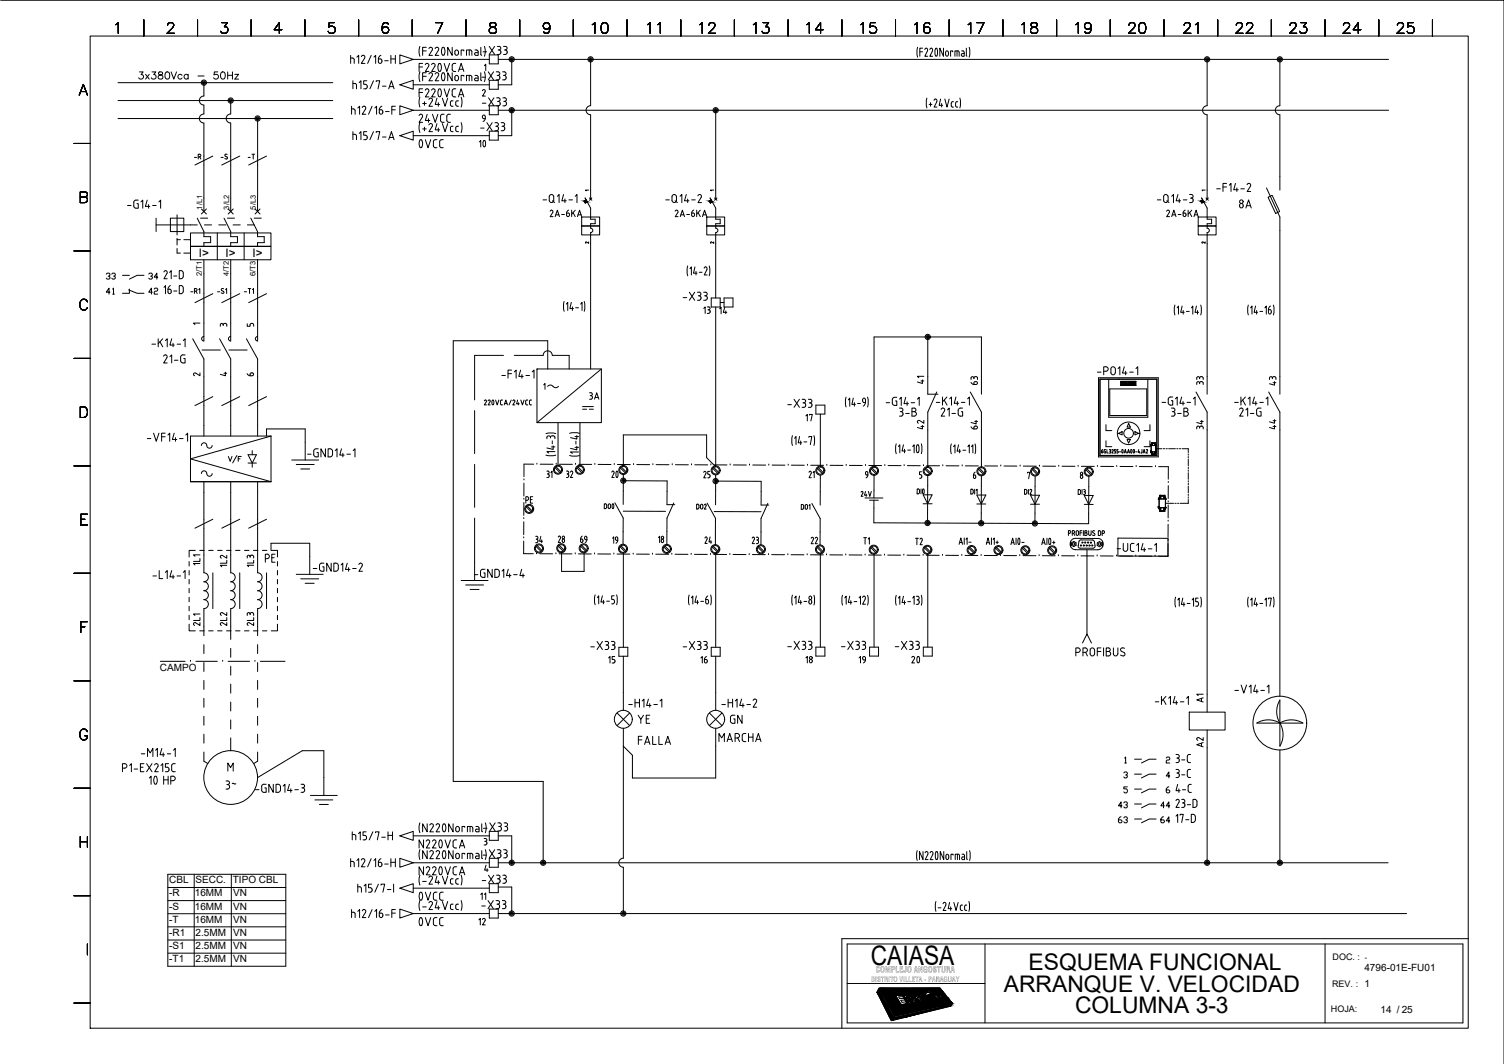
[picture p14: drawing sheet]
<svg xmlns="http://www.w3.org/2000/svg" width="420mm" height="297mm" viewBox="0 0 420 297" stroke-linecap="round" stroke-linejoin="round" font-family="sans-serif">
<defs><g id="words">
<g font-size="7.9">
<text x="112.9" y="43.4">0VCC</text>
<text x="112.9" y="253.6">0VCC</text>
<text x="112.9" y="260.7">0VCC</text>
</g>
<text font-size="7.5" x="243.3" y="269.3">CAIASA</text>
<g font-size="7.1">
<text x="131.6" y="43">10</text>
<text x="169" y="135.5">20</text>
</g>
<g font-size="6.6">
<text x="164.7" y="10.6">10</text>
<text x="179.9" y="10.6">11</text>
<text x="194.7" y="10.6">12</text>
<text x="209.5" y="10.6">13</text>
<text x="224.4" y="10.6">14</text>
<text x="239.5" y="10.6">15</text>
<text x="254.7" y="10.6">16</text>
<text x="269.5" y="10.6">17</text>
<text x="284.7" y="10.6">18</text>
<text x="299.5" y="10.6">19</text>
<text x="314.3" y="10.6">20</text>
<text x="329.8" y="10.6">21</text>
<text x="344.3" y="10.6">22</text>
<text x="359.5" y="10.6">23</text>
<text x="374.3" y="10.6">24</text>
<text x="389.5" y="10.6">25</text>
<text x="252.6" y="187">20</text>
</g>
<g font-size="6.4">
<text x="287.4" y="270.9">ESQUEMA FUNCIONAL</text>
<text x="280.4" y="276.9">ARRANQUE V. VELOCIDAD</text>
<text x="300.3" y="282.9">COLUMNA 3-3</text>
</g>
<g font-size="5.7">
<text x="134.1" y="16.6">-X33</text>
<text x="133.7" y="23.6">-X33</text>
<text x="219.1" y="115">-X33</text>
<text x="250.5" y="117.5">3-B</text>
<text x="326.3" y="117.5">3-B</text>
<text x="167.9" y="143.9">DO0</text>
<text x="177.4" y="203.2">YE</text>
<text x="203.2" y="203.2">GN</text>
<text x="177.4" y="209.2">FALLA</text>
<text x="133.7" y="255.1">-X33</text>
</g>
<g font-size="5.3">
<text x="37.7" y="23.3">3x380Vca - 50Hz</text>
<text x="116.1" y="35.3">24VCC</text>
<text x="133.7" y="30.7">-X33</text>
<text x="97.7" y="40.2">h15/7-A</text>
<text x="133.4" y="37.7">-X33</text>
<text x="65.3" y="46.2" transform="rotate(-90 65.3 46.2)">-S</text>
<text x="34.6" y="59.3">-G14-1</text>
<text x="339" y="54.7">-F14-2</text>
<text x="345.4" y="59.3">8A</text>
<text x="189.8" y="85">-X33</text>
<text x="270.2" y="108.7">63</text>
<text x="274.5" y="121" transform="rotate(-90 274.5 121)">64</text>
<text x="62.8" y="130.5">V/F</text>
<text x="85" y="128.8">-GND14-1</text>
<text x="254.7" y="153.5">T2</text>
<text x="73.4" y="158">PE</text>
<text x="131.6" y="162.3">-GND14-4</text>
<text x="164" y="182.4">-X33</text>
<text x="189.8" y="182.4">-X33</text>
<text x="219.1" y="182.4">-X33</text>
<text x="234.2" y="182.4">-X33</text>
<text x="249.1" y="182.4">-X33</text>
<text x="321.7" y="197.9">-K14-1</text>
<text x="344" y="194.7">-V14-1</text>
<text x="174.6" y="198.6">-H14-1</text>
<text x="200.7" y="198.6">-H14-2</text>
<text x="200" y="208.1">MARCHA</text>
<text x="38.5" y="212.4">-M14-1</text>
<text x="33.2" y="216.6">P1-EX215C</text>
<text x="62.1" y="221.5">3~</text>
<text x="134.1" y="233.2">-X33</text>
<text x="97.4" y="235.7">h15/7-H</text>
<text x="134.1" y="240.6">-X33</text>
<text x="133.7" y="247.6">-X33</text>
</g>
<g font-size="4.9">
<text x="133" y="35.3">9</text>
<text x="152.8" y="61.7">2A-6KA</text>
<text x="187.7" y="61.7">2A-6KA</text>
<text x="324.9" y="61.7">2A-6KA</text>
<text x="195.8" y="88.5">13</text>
<text x="200" y="88.9">14</text>
<text x="163.7" y="112.5">3A</text>
<text x="259.3" y="108.3" transform="rotate(-90 259.3 108.3)">41</text>
<text x="337.3" y="108.7" transform="rotate(-90 337.3 108.7)">33</text>
<text x="357.7" y="108.7" transform="rotate(-90 357.7 108.7)">43</text>
<text x="228.2" y="118.9" transform="rotate(-90 228.2 118.9)">17</text>
<text x="259.3" y="121" transform="rotate(-90 259.3 121)">42</text>
<text x="337.3" y="121" transform="rotate(-90 337.3 121)">34</text>
<text x="357.7" y="121" transform="rotate(-90 357.7 121)">44</text>
<text x="161.2" y="134.4" transform="rotate(-90 161.2 134.4)">32</text>
<text x="199.7" y="134.8" transform="rotate(-90 199.7 134.8)">25</text>
<text x="270.9" y="134.8">6</text>
<text x="149.9" y="141.8" transform="rotate(-90 149.9 141.8)">PE</text>
<text x="148.9" y="152.8">34</text>
<text x="159.1" y="152.8" transform="rotate(-90 159.1 152.8)">28</text>
<text x="161.2" y="152.8">69</text>
<text x="200" y="153.1" transform="rotate(-90 200 153.1)">24</text>
<text x="213.1" y="153.1" transform="rotate(-90 213.1 153.1)">23</text>
<text x="225.8" y="153.1">22</text>
<text x="240.2" y="153.1">T1</text>
<text x="64.6" y="159.5" transform="rotate(-90 64.6 159.5)">1L2</text>
<text x="72" y="159.5" transform="rotate(-90 72 159.5)">1L3</text>
<text x="57.1" y="175.7" transform="rotate(-90 57.1 175.7)">2L1</text>
<text x="64.6" y="175.7" transform="rotate(-90 64.6 175.7)">2L2</text>
<text x="72" y="175.7" transform="rotate(-90 72 175.7)">2L3</text>
<text x="169" y="186.3">15</text>
<text x="194.7" y="186.3">16</text>
<text x="224.4" y="186.3">18</text>
<text x="239.2" y="186.3">19</text>
<text x="337.3" y="197.2" transform="rotate(-90 337.3 197.2)">A1</text>
<text x="337.3" y="209.9" transform="rotate(-90 337.3 209.9)">A2</text>
<text x="133" y="259.3">12</text>
</g>
<g font-size="4.4">
<text x="53.3" y="45.5">-R</text>
<text x="155.6" y="134.4" transform="rotate(-90 155.6 134.4)">31</text>
<text x="228.6" y="134.8" transform="rotate(-90 228.6 134.8)">21</text>
<text x="193.7" y="143.2">DO2</text>
<text x="239.5" y="139.7">24V</text>
<text x="173.9" y="153.1" transform="rotate(-90 173.9 153.1)">19</text>
<text x="186.6" y="152.8" transform="rotate(-90 186.6 152.8)">18</text>
<text x="136.9" y="252.2" transform="rotate(-90 136.9 252.2)">11</text>
</g>
<g font-size="4">
<text x="68.4" y="45.5">-T</text>
<text x="60.7" y="92.4">3</text>
<text x="68.1" y="92.4">5</text>
<text x="60.7" y="106.2">4</text>
</g>
<text font-size="3.5" x="53.3" y="106.2">2</text>
<g font-size="3.3">
<text x="55.6" y="71.8">I&gt;</text>
<text x="63" y="71.8">I&gt;</text>
<text x="70.5" y="71.8">I&gt;</text>
</g>
<g font-size="3.1">
<text x="162.6" y="54.7">1</text>
<text x="197.6" y="54.7">1</text>
<text x="334.8" y="54.7">1</text>
<text x="162.6" y="69.1">2</text>
<text x="197.6" y="69.1">2</text>
<text x="334.8" y="69.1">2</text>
<text x="53.3" y="91.7">1</text>
</g>
<g font-size="2.8">
<text x="44.7" y="187.2">CAMPO</text>
<text x="47.2" y="246.6">CBL</text>
<text x="47.3" y="250.3">-R</text>
<text x="54.4" y="250.3">16MM</text>
<text x="54.6" y="246.6">SECC.</text>
<text x="65" y="246.6">TIPO CBL</text>
<text x="65.1" y="250.3">VN</text>
<text x="47.3" y="254">-S</text>
<text x="47.3" y="257.6">-T</text>
<text x="54.4" y="253.9">16MM</text>
<text x="54.4" y="257.6">16MM</text>
<text x="65.1" y="253.9">VN</text>
<text x="65.1" y="257.6">VN</text>
<text x="47.3" y="261.3">-R1</text>
<text x="54.7" y="261.3">2.5MM</text>
<text x="65.1" y="261.2">VN</text>
<text x="47.3" y="265">-S1</text>
<text x="47.3" y="268.6">-T1</text>
<text x="54.7" y="264.9">2.5MM</text>
<text x="54.7" y="268.6">2.5MM</text>
<text x="65.1" y="264.9">VN</text>
<text x="65.1" y="268.6">VN</text>
<text x="381.2" y="271">4796-01E-FU01</text>
<text x="385.7" y="282.7">14 / 25</text>
</g>
<g font-size="2.5">
<text x="372.3" y="268.1">DOC. :</text>
<text x="372.2" y="275.6">REV. : 1</text>
<text x="371.8" y="282.6">HOJA:</text>
</g>
<text font-size="2.3" x="244.6" y="271.5">COMPLEJO ANGOSTURA</text>
<g font-size="2.1">
<text x="56.5" y="58.5" transform="rotate(-90 56.5 58.5)">1/L1</text>
<text x="64" y="58.5" transform="rotate(-90 64 58.5)">3/L2</text>
<text x="71.5" y="58.5" transform="rotate(-90 71.5 58.5)">5/L3</text>
<text x="56.4" y="77.1" transform="rotate(-90 56.4 77.1)">2/T1</text>
<text x="63.9" y="77.1" transform="rotate(-90 63.9 77.1)">4/T2</text>
<text x="71.4" y="77.1" transform="rotate(-90 71.4 77.1)">6/T3</text>
<text x="381.3" y="268">-</text>
</g>
<text font-size="1.9" x="243.3" y="274.1">DISTRITO VILLETA - PARAGUAY</text>
</g></defs>
<g fill="none" stroke="#000" stroke-width=".28">
<path d="M.2 .1h420v296.9M25.2 10.1h385v276.9h-385zM32.3 6.9l.7-.6v3M40.2 5.6v4.5M46.8 7l.2-.4 .4-.3 .9 .2a.68 .68 0 0 1 .1 1l-1.7 1.8h2M55.2 5.6v4.5M62 6.3h1.5l-.8 1.2a.95 .95 0 0 1 1 1.1 .95 .95 0 0 1-1.3 .7l-.4-.1-.3-.5M70.2 5.6v4.5M78.7 8.3h-2.1l1.4-2v3M85.2 5.6v4.5M93.4 6.3h-1.4l-.2 1.3a1.06 1.06 0 0 1 1.6 0 1.06 1.06 0 0 1-.2 1.6 1.06 1.06 0 0 1-1.5-.5M98 15.5v2.2"/>
<path d="M98 16.2h.5M98.5 16.2l.4 .2 .1 1.3M99.7 15.9l.5-.4v2.2M100.2 5.6v4.5M101.4 15.4l.4 .2 .1 .4-1 1.7h1.1M101.4 15.4l-.5 .4M103.7 15.5l-1 2.2M104.5 15.9l.4-.4v2.2M105.7 17.2a.5 .5 0 0 0 .5 .5 .5 .5 0 0 0 .5-.5M106.2 16.5l.4 .1 .1 .3M106.2 16.5h-.5v.7M106.4 15.4l-.5 .4-.2 .6"/>
<path d="M106.7 17v.2M107.5 17h1M108.5 6.7a.86 .86 0 0 0-.9-.4 .86 .86 0 0 0-.7 .6 2.17 2.17 0 0 0 .3 2.3 .94 .94 0 0 0 1.3-.4 .94 .94 0 0 0-.6-1.3 .94 .94 0 0 0-1.2 .8M109.2 16.5h1.2M109.2 15.5v2.2M110.4 15.5v2.2M111.7 15.3l3.7 1.3-3.7 1.2zM115.2 5.6v4.5M115.4 16.6h21.3M117.1 18.7h1M117.3 12.9l-.2 1.4 .2 1.4M118.1 17.7h-1v2.2"/>
<path d="M118.1 14.2h1M119.1 13.2h-1v2.3M119.3 17.7l-.5 .4M119.3 17.7l.3 .1 .2 .5-1 1.6h1M119.8 13.6a.5 .5 0 0 1 .7-.4 .5 .5 0 0 1 .2 .8l-.9 1.5h1M120.6 18.1a.51 .51 0 0 1 .7-.4 .51 .51 0 0 1 .2 .8M121.5 18.5l-.9 1.4h1M121.6 13.6a.51 .51 0 0 1 .6-.4 .51 .51 0 0 1 .3 .8l-.9 1.5h1M121.7 6.3h2l-1.4 3M122.6 17.8l.1-.1a1.29 1.29 0 0 1 .3 2.2h-.2a1.55 1.55 0 0 1-.2-2.1zM123.6 13.3l.2-.1a1.51 1.51 0 0 1 0 2.2l-.2-.1-.3-.8zM124.1 17.7l.7 2.2 .8-2.2"/>
<path d="M126.3 13.2v2.3l-1.2-2.3v2.3M127.1 14.5a.5 .5 0 0 1 .5-.5 .5 .5 0 0 1 .5 .5v.5a.51 .51 0 0 1-.5 .4 .51 .51 0 0 1-.5-.5M127.1 14.5v.5M127.3 17.7l-.7 .1-.3 .5 .1 1.4 .9 .2M128.1 19.9l.7-2.2 .8 2.2M128.3 19.3h1M129.6 14.2v-.2h-.8v1.5M130.2 5.6v4.5M131.1 14v1.5M131.8 14.4l-.2-.4h-1.3v1.5M131.8 14.4v1.1M137 6.5a.6 .6 0 0 0 .2 1 1.24 1.24 0 0 1 1.5 1.2 1.05 1.05 0 0 1-1.2 .6 1.05 1.05 0 0 1-.8-1 1.35 1.35 0 0 1 1.4-.8 .6 .6 0 0 0 .3-1l-.4-.2z"/>
<path d="M139.2 16.6h248.7M143 16.6v7.1M145.2 5.6v4.5M153.6 7.3a.93 .93 0 0 1-1.3 .8 .93 .93 0 0 1-.3-1.4 .93 .93 0 0 1 1.5 0 2.71 2.71 0 0 1-.3 2.5 .91 .91 0 0 1-1.3-.3M160.2 5.6v4.5M165 16.6v12.9a1.26 1.26 0 0 0-1.3 1.3 1.26 1.26 0 0 0 1.3 1.2v21.1M175.2 5.6v4.5M190.2 5.6v4.5M205.2 5.6v4.5M220.2 5.6v4.5M235.2 5.6v4.5M250.2 5.6v4.5"/>
<path d="M256.3 13.2l-.2 1.4 .2 1.4M257 14.5h.7M257.7 13.4h-.7v2.3M258.4 13.8a.43 .43 0 0 1 .6-.3 .43 .43 0 0 1 .1 .7l-.7 1.5h.8M259.8 13.8a.43 .43 0 0 1 .6-.3 .43 .43 0 0 1 .1 .7l-.7 1.5h.8M261.4 13.5a1.46 1.46 0 0 1 .3 2.2 1.44 1.44 0 0 1-.3-2.2zM263.6 13.4v2.3l-1-2.3v2.3M264.4 14.3h.3l.2 .4v.7l-.3 .3-.4-.5zM265.2 5.6v4.5M266.1 14.5v-.3h-.5v1.5M267.4 14.2v1.5M267.9 14.6l-.1-.4h-1v1.5"/>
<path d="M267.9 14.6v1.1M268.6 14.2h.6l.1 .4M268.8 15l-.3 .3 .3 .4M268.9 15h.5M269.4 14.6v1.1h-.5M270 13.4l-.1 2 .2 .3M270.8 13.2l.2 1.4-.2 1.4M280.2 5.6v4.5M295.2 5.6v4.5M310.2 5.6v4.5M325.2 5.6v4.5M337.2 16.6v12.9"/>
<path d="M340.2 5.6v4.5M355.2 5.6v4.5M357.5 16.6v12.9M370.2 5.6v4.5M385.2 5.6v4.5M400.2 5.6v4.5M22.1 26.6l1.2-3 1.1 3M22.6 25.6h1.4M33 23.1h60M33 28.1h60M33 33.1h60M56.9 31.8a1.26 1.26 0 0 0-1.2 1.3 1.26 1.26 0 0 0 1.2 1.2"/>
<path d="M56.9 26.8a1.26 1.26 0 0 0-1.2 1.3 1.26 1.26 0 0 0 1.2 1.2M57 23.1v3.7M57 29.3v2.5M57 34.4v9.2M64.5 28.1l-.1 3.7a1.26 1.26 0 0 0-1.2 1.3 1.26 1.26 0 0 0 1.2 1.2l.1 9.3M72 33.1v10.5M98.2 30.4l.8 .1 .2 .3M98.2 29.7v2.2M98.6 22.5v2.3M98.6 23.3h.5M99.1 23.3l.4 .2 .1 1.3M99.2 30.8v1.1"/>
<path d="M99.9 30.1l.6-.4v2.2M100.4 23.1l.4-.6v2.3M101.2 30a.5 .5 0 0 1 .7-.3 .5 .5 0 0 1 .2 .7M102.1 30.4l-.9 1.5h1M102.5 22.5h-.9v1h.5a.63 .63 0 0 1 .5 .7 .63 .63 0 0 1-.5 .6h-.5M103.9 29.7l-.9 2.2M104.3 22.5l-1 2.3M104.7 30.1l.5-.4v2.2M105.1 22.8v-.3h1l-.5 2.3M105.9 31.4a.5 .5 0 0 0 .5 .5 .5 .5 0 0 0 .5-.5M106 30.7l.8 .1 .2 .6M106 30.7v.7"/>
<path d="M106.7 29.6l-.5 .4-.3 .6M106.8 24.1h1M107.7 31.1h1M108.6 24.8l.7-2.3 .8 2.3M108.8 24.2h1.1M109.5 30.7h.9M110.4 29.7h-.9v2.2M111.7 29.5l3.7 1.3-3.7 1.2zM111.7 23.7l3.7-1.3v2.5zM115.4 23.7h21.3M115.4 30.8h21.3M115.4 37.9h21.3"/>
<path d="M117.1 25.8h1M117.3 27.1l-.2 1.4 .2 1.4M117.3 20l-.2 1.4 .2 1.4M118.1 24.8h-1v2.3M118.1 28.9h1M118.1 21.3h1M118.6 28.4v1M119.1 20.3h-1v2.2M119.3 24.8l-.5 .4M119.3 24.8l.3 .1 .2 .5-1 1.7h1M119.8 27.8a.5 .5 0 0 1 .7-.4 .5 .5 0 0 1 .2 .8l-.9 1.5h1M119.8 20.7a.5 .5 0 0 1 .7-.4 .5 .5 0 0 1 .2 .7"/>
<path d="M120.6 25.2a.5 .5 0 0 1 .6-.4 .5 .5 0 0 1 .3 .8M120.8 21.1l-1 1.4h1M121.5 25.6l-.9 1.5h1M121.6 20.7a.51 .51 0 0 1 .6-.4 .51 .51 0 0 1 .3 .7M122.1 27.4l-.5 1.8h1.2M122.4 28.6v1.1M122.5 21.1l-.9 1.4h1M122.6 26.9h.5M122.6 26.9l-.3-1.2a.75 .75 0 0 1 .5-.9l.3 .1 .2 .8-.2 1.2M123.6 20.4h.5M123.6 20.4l-.3 1.2a.75 .75 0 0 0 .5 .9l.3-.1 .2-.8-.2-1.2M123.6 27.4l.7 2.3 .8-2.3"/>
<path d="M124.1 24.8l.7 2.3 .8-2.3M125.8 28.6v.6M126.3 20.3v2.2l-1.2-2.2v2.2M126.6 28.2h-.6l-.2 .4M127.1 21.5a.5 .5 0 0 1 .5-.5 .5 .5 0 0 1 .5 .5M127.1 21.6v.5M127.3 24.8l-.7 .1-.3 .5 .1 1.4 .9 .3M128.1 28.2l-.7 .2-.1 .8M128.1 27.1l.7-2.3 .8 2.3M128.1 21.6v.5a.5 .5 0 0 1-.5 .4 .5 .5 0 0 1-.5-.4M128.3 26.4h1M128.8 27.1l.3 1.4-.3 1.4"/>
<path d="M128.8 34.2l.3 1.4-.3 1.4M129.6 21.3v-.3h-.8v1.5M131.1 21v1.5M131.8 21.5l-.2-.4-1.3-.1v1.5M139.2 30.8h248.7M143 30.8v7.1M199.9 30.8v22.3M258.9 27.4l-.2 1.4 .2 1.3M259.6 29.2h.8M259.9 28.6v1.1M260.9 28a.44 .44 0 0 1 .7-.3 .44 .44 0 0 1 .1 .7l-.7 1.5h.7M262.8 27.7l-.4 1.7h1"/>
<path d="M263.1 28.9v1M263.9 27.7l.7 2.2 .6-2.2M266.4 28.4l-.5 .1-.2 .3 .1 .9 .6 .2M267.3 28.4l-.3 .4v.9l.3 .2M267.3 29.9h.2M267.3 28.4h.2M268.2 27.4l.2 1.4-.2 1.3M337.2 29.5a1.26 1.26 0 0 0-1.2 1.3 1.26 1.26 0 0 0 1.2 1.2M337.2 32.1v21M357.5 29.5a1.26 1.26 0 0 0-1.2 1.3 1.26 1.26 0 0 0 1.2 1.2M357.5 32.1v21M20.7 40.1h4.5"/>
<path d="M22.4 55l1.8-.2a.71 .71 0 0 0 0-1.1l-1.8-.1v3h1.3a.79 .79 0 0 0 .8-.8 .79 .79 0 0 0-.8-.8M49.5 60v5.6M56.3 58.3l1.4 1.4M57 46.1v12.9M57.7 58.3l-1.4 1.4M59.5 43.6l-5 2.5M63.8 58.3l1.4 1.4M64.5 46.1v12.9M65.2 58.3l-1.4 1.4M71.2 58.3l1.4 1.4M72 46.1l-.1 12.9M72.6 58.3l-1.4 1.4"/>
<path d="M74.5 43.6l-5 2.5M151.7 55.8h1M153.4 54.9v1a.62 .62 0 0 0 .7 .6 .62 .62 0 0 0 .6-.6v-1M153.4 54.9a.62 .62 0 0 1 .7-.6 .62 .62 0 0 1 .6 .6M154.3 56.1l.6 .5M155.7 54.8l.5-.5v2.3M157.4 54.3l-.4 1.8h1.2M157.8 55.5v1.1M158.9 55.8h1M160.7 54.8l.5-.5v2.3M163.5 56.7l-.3-.6 .5-.3-.3-.5 1.6 2.8M164.7 55.3l.6 .6"/>
<path d="M165.3 55.3l-.6 .6M186 55.8h1M187.7 54.9v1a.62 .62 0 0 0 .7 .6 .62 .62 0 0 0 .6-.6v-1M187.7 54.9a.62 .62 0 0 1 .7-.6 .62 .62 0 0 1 .6 .6M188.6 56.1l.6 .5M190 54.8l.5-.5v2.3M191.7 54.3l-.5 1.8h1.3M192.1 55.5v1.1M193.2 55.8h1M195 54.7a.5 .5 0 0 1 .6-.4 .5 .5 0 0 1 .3 .8l-.9 1.5h1M198.5 56.7l-.4-.6 .6-.3-.3-.5 1.5 2.8M199.6 55.3l.7 .6"/>
<path d="M200.3 55.3l-.7 .6M323.3 55.8h1M325.1 54.9a.62 .62 0 0 1 .6-.6 .62 .62 0 0 1 .6 .6M325.1 54.9v1M325.9 56.1l.7 .5M326.3 54.9v1a.62 .62 0 0 1-.6 .6 .62 .62 0 0 1-.6-.6M327.3 54.8l.5-.5v2.3M329.1 54.3l-.5 1.8h1.2M329.4 55.5v1.1M330.6 55.8h1M332.3 54.3h.5M332.6 55.3h.2"/>
<path d="M332.8 54.3a.5 .5 0 0 1 .5 .5 .5 .5 0 0 1-.5 .5 .57 .57 0 0 1 .5 .8M333.3 56l-.5 .5M335.7 56.7l-.3-.6 .6-.3-.3-.5 1.5 2.8M336.9 55.3l.7 .6M337.6 55.3l-.7 .6M353.8 52.5l3.7 8.1v44.5M354.2 55.1l1.2-.6 2.1 4.6-1.1 .5zM20.7 70h4.5M29.7 76.5l.3-.3h.5l.2 .3v.3l-.5 .3M30.5 77.1l.2 .3-.2 .5h-.5l-.3-.3M31.2 76.5l.3-.3h.5l.2 .3v.3l-.5 .3M32 77.1l.2 .3-.2 .5h-.5l-.3-.3"/>
<path d="M34.2 76.9h2M40.2 76.9h-1.9l-2.1 1M41.6 76.5l.2-.3h.5l.3 .3v.3l-.5 .3M42.3 77.1l.3 .3-.3 .5h-.5l-.2-.3M43.6 60.9v3.8M43.6 62.8h11.5M44.1 77.4h-1l.7-1.2v1.7M45.8 75.9a.47 .47 0 0 1 .7-.3 .47 .47 0 0 1 .1 .7l-.8 1.5h.9M47.4 76.1l.4-.5v2.2M47.6 60.9h3.8v3.8h-3.8zM47.6 79.7l-.5 .4-.2 .6M48.5 77.1h.9"/>
<path d="M49.5 66.9h.9M49.5 69.3v1.4h.9M49.5 66.5v1.9M50.1 75.6h.7l.4 .4v1.4a.87 .87 0 0 1-1.1 .4zM50.6 79.7l.6 .4v1.5l-.4 .3-.7 .1v-2.3h.5M51.4 66.9h1.8M51.4 70.7h1.8M53.2 68.8h22.5v3.7h-22.5zM53.2 65h22.5v3.8h-22.5zM55.1 60.9l1.9 3.8v1.4h1.8v1.6h-1.8v1.1M56 60.9h2M57 72.5v22.7"/>
<path d="M57.1 62.8h2M60.7 65v7.5M61.1 62.8h2M62.6 60.9l1.9 3.8v1.4h1.8v1.6h-1.8v1.1M63.5 60.9h2M64.5 72.5l-.1 22.7a.62 .62 0 0 1-.6-.6 .62 .62 0 0 1 .6-.7M65.1 62.8h2M68.2 65v7.5M69.1 62.8h1.9M70.1 60.9l1.8 3.8v1.4h1.9v1.6h-1.9v1.1M71 60.9h2M71.9 72.5l.1 22.7a.62 .62 0 0 1-.7-.6 .62 .62 0 0 1 .7-.7"/>
<path d="M162.5 63.1h5v2.5h-5zM162.5 60.6h5v2.5h-5zM165 63.1v.6a.62 .62 0 0 1 .6 .6 .62 .62 0 0 1-.6 .6v38.1M165 61.2h1.3v1.2h-1.3M192.1 74.2l-.2 1.4 .2 1.4M192.7 75l.4-.5v2.3M194.1 74.5l-.4 1.8h1M194.4 75.8v1M195.3 76h.8M197.1 74.5l-.4 .4M197.1 74.5l.4 .3v.5M197.4 63.1h5v2.5h-5z"/>
<path d="M197.4 60.6h5v2.5h-5zM197.5 75.3l-.8 1.5h.8M198.1 74.2l.2 1.4-.2 1.4M199.9 63.1v.6a.62 .62 0 0 1 .7 .6 .62 .62 0 0 1-.7 .6v18.3M199.9 61.2h1.3v1.2h-1.3M334.7 63.1h5v2.5h-5zM334.7 60.6h5v2.5h-5zM337.2 63.7a.62 .62 0 0 1 .6 .6 .62 .62 0 0 1-.6 .6M337.2 61.2h1.3v1.2h-1.3M337.2 63.1v.6M337.2 64.9v40.2M24.4 84.3a1.1 1.1 0 0 0-1.2-.8 1.1 1.1 0 0 0-.9 1.2 1.3 1.3 0 0 0 .3 1.4 1.3 1.3 0 0 0 1.4 .3l.4-.6"/>
<path d="M30.7 81.6h-1l.8-1.2v1.7M31.5 80.7l.2-.3v1.7M31.5 82.1h.5M35.9 80.9l2.4 1h1.9M36.2 80.7v1.2h-2M42.4 96.1h1.1M42.6 81.6h-1l.7-1.2v1.7M43.1 80.7l.2-.3h.5l.3 .3-.3 .6h-.5l-.2 .3v.5h1M44.2 94.6v2.2M44.7 95.4l.8 1.4M45.4 94.6l-1.2 1.4M45.8 80.2l.4-.5v2.3"/>
<path d="M46.2 99.1l.4 .2v.5M46.2 99.1l-.5 .3M46.2 95.1l.5-.5v2.2M46.6 99.9l-.9 1.4h1M46.9 80.7v.8a.52 .52 0 0 0 .8 .4 .52 .52 0 0 0 .1-.9l-.4-.3M46.9 80.7h.5M47.5 99.6l.5-.5v2.2M48 94.6l-.5 1.7h1.2M48.3 95.8v1M48.5 81.2h.9M49.5 96.1h1M50.5 99.7v1.2l.6 .4"/>
<path d="M51.1 99.1l-.5 .1-.1 .5M51.1 99.1h.6M51.2 95.1l.5-.5v2.2M53.3 81.5h.6M53.8 94.6l3.2 5.6v21.5M54.7 80.5l.3 .2v.4l-.7 .2M54.7 80.6h-.4v1.3M54.8 81.3l.3 .6M55.5 80.9l.3-.3v1.3M56.5 97.7h5.1M56.9 93.9a.62 .62 0 0 0-.6 .7 .62 .62 0 0 0 .6 .6M59.5 82l-5 2.5"/>
<path d="M60.8 81.5h.6M61.3 94.6l3.2 5.6v21.5M61.8 81.7l.4 .2M62.4 81.3l.2 .4-.3 .2M62.5 80.6l-.4-.1-.3 .3 .6 .6M63 80.9l.3-.3v1.3M64 97.7h5M67 82l-5 2.5M68.3 81.5h.6M68.8 94.6l3.2 5.6v21.5M69.3 80.6h.8M69.7 80.6v1.3"/>
<path d="M70.5 80.9l.3-.3v1.3M74.5 82l-5 2.5M140.7 99.2h-8.1v12.4M143.7 99.2h8a1.27 1.27 0 0 1 1.3-1.3 1.27 1.27 0 0 1 1.3 1.3h4.7v3.8M157.6 84.2l-.2 1.3 .2 1.4M158.2 84.9l.4-.5v2.3M159.6 84.4l-.4 1.8h1M159.9 85.7v1M160.8 85.9h.8M162.2 84.9l.4-.5v2.3M163.2 84.2l.2 1.3-.2 1.4M199.9 85.7v44.6l-2.5-2.5v-6.4h-23.3v8.8"/>
<path d="M202.3 85.7v-2.5h2.5v2.5M259.2 94.1v16h2.8M328.2 85.2l-.2 1.3 .2 1.4M328.8 85.9l.4-.5v2.3M330.2 85.4l-.4 1.8h1M330.5 86.7v1M331.4 86.9h.8M332.8 85.9l.4-.5v2.3M334.2 85.4l-.4 1.8h1M334.5 86.7v1M335.4 85.2l.2 1.3-.2 1.4M348.7 85.2l-.2 1.3 .2 1.4"/>
<path d="M349.4 85.9l.4-.5v2.3M350.8 85.4l-.4 1.8h.9M351 86.7v1M352 86.9h.7M353.4 85.9l.4-.5v2.3M354.7 86.4a.6 .6 0 0 1 .5 .7 .6 .6 0 0 1-.7 .5l-.1-1.1h.4M354.9 85.4l-.4 .4-.2 .6M355.7 85.2l.2 1.3-.2 1.4M20.7 100.1h4.5M22.4 113.6h1a1.59 1.59 0 0 1 1.1 1.5 1.59 1.59 0 0 1-1.1 1.5h-1zM48.7 100.6h1M51.3 100.1h.4v1.2h-.6"/>
<path d="M59.5 110.7l-5 2.5M67 110.7l-5 2.5M69 104.3l.4 .4 .4 .2M70 104.2a.45 .45 0 0 1 .7 0 .45 .45 0 0 1-.2 .7h-.6zM74.5 110.7l-5 2.5M132.6 114.6v12M135.6 111.7l-.3 .2M135.6 111.7l.3 .3-.6 1h.6M136.6 111.7l.3 .3-.5 1h.5M136.6 111.7l-.3 .2M137.5 111.8l-.1 .5 .1 .6M137.6 111.8v-.1a.75 .75 0 0 1 0 1.3v-.1"/>
<path d="M138.5 111.7l.4 1.3 .5-1.3M140.1 111.7l-.3 .3 .1 .9 .2 .1M140.1 113h.3M140.1 111.7h.3M140.2 104.8h1M140.9 113l.4-1.3 .5 1.3M141 112.7h.6M141.9 104.3h1M142.8 111.7l-.6 1.3M142.9 103.3h-1v2.3M143.2 111.9l.3-.2 .3 .1-.5 1.2h.5M143.7 103.8l.5-.5v2.3"/>
<path d="M144.6 111.7l-.3 1h.8M144.8 112.4v.6M145.4 103.3l-.5 1.8h1.3M145.5 111.7l.4 1.3 .5-1.3M145.8 104.6v1M146.9 104.8h1M147.2 111.7l-.3 .3v.9l.3 .1M147.2 113h.2M147.2 111.7h.2M148.3 113h.2M148.5 111.7h-.4l-.2 .3 .1 .9 .2 .1M148.7 103.8l.5-.5v2.3"/>
<path d="M150 103h18v15h-18zM151.9 107.4l.4-.3v1.6M153 107.9l.7-.4 .8 .4M153 103v-7.9h-26.4v123.1h25.1v22.7M154.5 107.9l.7 .3 .8-.3M155.9 118v12.1M162 118v12.2M162.8 114.2h1.1M164.6 114.2h1.2M168 103l-18 15M227.9 113.1h2.5v2.5h-2.5M229.2 115.6v14.8"/>
<path d="M236.4 110.9l-.2 1.3 .2 1.4M237 111.6l.4-.5v2.3M238.4 111.1l-.4 1.8h1M238.7 112.4v1M239.6 112.6h.8M241 111.6l.4-.5 .4 .5M241 111.6l.2 .7 .6 .1M241.8 111.6l-.1 1.1-.5 .7M242.4 110.9l.2 1.3-.2 1.4M247.5 112.4h1M261.6 112.3h1M261.7 109.4l-2.5 5.6"/>
<path d="M262.9 114.3a.52 .52 0 0 1 .7-.3 .52 .52 0 0 1 .3 .7l-1 1.5h1M263.3 110.8v2.3M263.8 111.7l.8 1.4M264.5 110.8l-1.2 1.4M264.7 114.4l.5-.5v2.3M265.3 111.3l.5-.5v2.3M265.9 115.4h1M267.1 110.8l-.5 1.8h1.2M267.4 112.1v1M268.6 114.9h.3v1.3l-.8-.1-.4-.6M268.6 112.3h1M268.9 113.9l-1 .2-.2 1.5"/>
<path d="M270.3 111.3l.5-.5v2.3M271.1 109.4l3.1 5.6M274.2 105.1v-11h-30v36.4M306.6 103.9h1M306.9 105.5h16.7v22.1h-16.7zM307.3 105.8h15.9v21.4h-15.9zM307.3 105.9h15.9v21.2h-15.9zM308.3 103.6h.7a.62 .62 0 0 0 .6-.6 .62 .62 0 0 0-.6-.6h-.7v2.2M309 118.6v1.6h1.6M309.7 105.9v10.6h11v-10.6M310 108.6h10.4v7.4h-10.4zM310.3 103a.62 .62 0 0 1 .6-.6 .62 .62 0 0 1 .7 .6"/>
<path d="M310.3 104a.62 .62 0 0 0 .6 .6 .62 .62 0 0 0 .7-.6M310.3 103v1M311.6 103v1M312.3 102.9l.5-.5v2.2M313.1 107.5v.1M313.1 107.6h4.2M313.1 106.5h4.2M313.1 106.5v1.1M313.1 106.5h.1M313.4 106.8l-.1 .2 .2 .2M313.4 106.8h.3M313.5 107.2l-.2 .1 .4-.1"/>
<path d="M313.5 107l.2 .2M313.5 107.2v.1M313.7 106.9l-.2 .1M313.7 106.8v.1M313.8 106.8h.2v.5h-.2zM314.1 102.4l-.5 1.7h1.2M314.1 106.8h.5l-.3 .1 .2 .1-.2 .2 .3 .1h-.5zM314.5 103.6v1M314.7 106.8l.3 .3 .4-.3v.5h-.2v-.3l-.2 .3-.2-.3-.1 .3zM315.3 118.2l.5 1h-.9zM315.5 106.8h.4l-.2 .1 .2 .1-.2 .2 .2 .1h-.4zM315.6 103.9h1"/>
<path d="M316 106.8l.4 .3 .1-.3v.5l-.4-.3-.1 .3zM316.8 106.8h.2h-.2M316.8 106.8l-.2 .2 .3 .1M316.8 106.9v.1M316.8 107.2l-.2 .1 .5-.1M316.8 106.8v.1M316.9 107l.2 .2M316.9 107.1v.1M316.9 107.2l-.1 .1M317.3 106.5h.1M317.3 106.5v1.1M317.3 102.9l.5-.5v2.2"/>
<path d="M321.2 118.6v1.6h-1.6M327.6 110.8l-.9 .1-.4 .6M328.4 111.3l.5-.5v2.3M330.1 110.8l-.5 1.8h1.3M333.4 111.3l.5-.5v2.3M334.1 109.4l3.1 5.6M344.9 112.3h1M346.3 114.3a.51 .51 0 0 1 .7-.3 .51 .51 0 0 1 .2 .7M346.7 110.8v2.3M347.2 111.7l.7 1.4M347.2 114.7l-.9 1.5h1M347.9 110.8l-1.2 1.4"/>
<path d="M348 114.4l.6-.5v2.3M348.7 111.3l.5-.5v2.3M349.3 115.4h1M350.4 110.8l-.5 1.8h1.3M350.8 112.1v1M351 115.5l.2 .5 .5 .2M351.7 113.9l-.6 .4-.1 1.3M351.7 113.9h.6M351.9 114.9h.4v1.3h-.6M351.9 112.3h1M353.7 111.3l.5-.5v2.3M354.4 109.4l3.1 5.6"/>
<path d="M20.7 130.1h4.5M41.1 122.4h1M42.9 120.9l.7 2.3 .8-2.3M45.1 121.9h1M46.1 120.9h-1v2.3M46.9 121.4l.5-.5v2.3M48.7 120.9l-.5 1.8h1.2M49 122.2v1M50.1 122.4h1.1M51.9 121.4l.5-.5v2.3M56.3 124.4a.8 .8 0 0 1 .9-.8 .8 .8 0 0 1 .6 1.1 .75 .75 0 0 0 .9 .4 .75 .75 0 0 0 .6-.7M56.3 132.2a.8 .8 0 0 1 .9-.7 .8 .8 0 0 1 .6 1 .75 .75 0 0 0 .9 .4 .75 .75 0 0 0 .6-.7"/>
<path d="M57 134.5v25.4M64.5 134.5v20.4M69.3 126.9h2.3l-1.1 2.4M69.3 129.3h2.3M72 134.5v20.4M74.4 121.7v-2h10.9v3.7M75.7 121.7l-22.5 6.4 22.5 6.4M75.7 121.7h-22.5v12.8h22.5M75.7 121.7v12.8M81.5 128.4h7.5M82.8 129.7h5M84 130.9h2.5"/>
<path d="M132.6 129.6v12M146.4 134h.1M146.4 134.9l-.1 3.6M149.1 129.6h-2.7v3.5M150 129.6h.1M152.5 127.1l1.4 .2 1.4-.2M152.5 121l1.4-.2 1.4 .2M153.8 122.1l-.3-.4h-.5l-.2 .8M153.8 122.1l.2-.4h.8l.2 .8M153.8 122.1v.2M154 124.8h1M154.3 123.1v.8"/>
<path d="M154.5 124.5v1l-1.7-.4M155 126.1h-2.2l.5 .4M159.1 127.2l1.4 .2 1.4-.2M159.1 121l1.4-.2 1.4 .2M160.6 124.9h1M160.6 121.9h1M160.9 123.2v.8M161.1 124.6v1l-1.7-.4M161.1 121.6v1l-1.7-.4M161.6 126.2h-2.2l.5 .4M161.7 129.6l3.6 .1M166.2 129.7h.1"/>
<path d="M174.1 137.1v3.7M174.1 134.2l12.3 .1-.1 6.6h2.2M177.9 129.7h3.6M182.4 129.7h.1M183.3 129.7h3.6M187.8 129.7h.1M188.7 129.7l3.6 .1M193.2 129.8h.1M199.5 129.8h3.6M199.9 132.6v8.3M199.9 134.3l12.7 .1v6.6h2.2M204 129.8h.1"/>
<path d="M204.9 129.8h3.6M209.4 129.8h.1M210.3 129.8h3.6M214.8 129.8h.1M215.7 129.8l3.6 .1M220.2 129.9h.1M221.1 129.9h3.6M221.4 121.6l-.2 1.4 .2 1.4M222 122.4l.4-.5v2.2M223.4 121.9l-.4 1.7h1M223.7 123.1v1M224.6 123.4h.8"/>
<path d="M226 122.1v-.2h.8l-.4 2.2M227.4 121.6l.2 1.4-.2 1.4M229.2 132.7l-.1 8.3M231 129.9h.1M231.9 129.9h3.6M236.4 129.9h.1M237.3 129.9h3.6M241.6 139h5.1M241.8 129.9h.1M242.4 132.6h-.3a.42 .42 0 0 1-.3-.6 .42 .42 0 0 1 .6-.2v1l-.5 .6M242.7 129.9l3.6 .1M243.4 130.9l1.3 1.4"/>
<path d="M243.6 130.6l1.4 1.4M244.2 132.7v4.1M247.2 130h.1M248.1 130h3.6M250.4 123.9l-.2 1.4 .2 1.4M251 124.7l.4-.5v2.2M252.4 124.2l-.4 1.7h1M252.6 130h.1M252.7 125.4v1M253.5 130h3.6M253.6 125.7h.8M255 124.7l.4-.5v2.2"/>
<path d="M256.2 124.3a1.4 1.4 0 0 0 .3 2.1l.3-.9-.2-1.2M256.2 124.3h.4M256.5 136.5l.3 .2 .1 .7-.2 .4-.5 .1v-1.4h.3M256.9 133.5h.3M257.3 136.5v1.4M257.4 123.9l.2 1.4-.2 1.4M257.5 131.7h-.6v.8a.52 .52 0 0 1 .6 .4 .52 .52 0 0 1-.3 .6M257.8 136.6l.1-.1a.79 .79 0 0 1 0 1.3l-.2-.6zM257.9 138.1h2.5l-1.3 2.5zM258 130h.1M258.4 130.9l1.3 1.4M258.6 130.7l1.4 1.4"/>
<path d="M258.9 130h3.6M259.2 132.8l-.1 13.2M259.2 120v10.5M263.4 130h.1M264.3 130l3.6 .1M265.8 123.9l-.2 1.4 .2 1.4M266.4 124.7l.4-.5v2.2M267.8 124.2l-.4 1.7h1M268.1 125.4v1M268.8 130.1h.1M269 125.7h.8M270.4 124.7l.4-.5v2.2"/>
<path d="M271.4 124.7l.4-.5v2.2M271.5 136.6l.4 .4-.1 .7-.3 .2M271.5 136.6h-.3v1.3h.3M272.3 136.6v1.3M272.4 123.9l.2 1.4-.2 1.4M272.7 136.9l.3-.3v1.3M272.9 138.2h2.5l-1.3 2.5zM274.2 135.7l-.1 10.4M274.2 120v10.6M275.1 130.1h3.6M279.6 130.1h.1M280.5 130.1h3.6"/>
<path d="M285 130.1h.1M285.9 130.1h3.6M286.2 136.6l.5 .1 .2 .3-.1 .8-.3 .2h-.3zM287 132.1v-.2h.7l-.3 1.8M287.3 136.6v1.4M287.7 136.8l.3-.2 .2 .2-.5 1.2h.5M287.9 138.2l2.5 .1-1.3 2.5zM288.4 131.1l1.3 1.4M288.6 130.8l1.4 1.4M289.2 132.9l-.1 13.2M290.4 130.1h.1M291.3 130.1l3.6 .1"/>
<path d="M295.8 130.2h.1M296.7 130.2h3.6M301.2 130.2h.1M301.2 136.7l.6 .2 .1 .7-.2 .4h-.5zM301.8 133l.1 .4 .2 .2 .3-.2 .1-.4M301.8 133l.3-.4 .4 .4M302.1 130.2h3.6M302.3 136.7v1.3M302.7 136.7l.5 .1-.3 .5M302.8 137.3h.2M302.9 138.3h2.5l-1.3 2.5zM302.9 137.3l.3 .4-.1 .3h-.4"/>
<path d="M303.3 131.1l1.4 1.4M303.6 130.9l1.4 1.4M304.2 133l-.1 13.2-60-.2v-6.4M306.6 130.2h.1M307.5 130.2h3.6M307.7 125.9h.2a.23 .23 0 0 1 .2 .4 .23 .23 0 0 1-.4 0zM308 125.5l-.3 .4M308.9 125.5l-.5 .2 .5 .6-.2 .2-.3-.2M309 123v1.7h1.6M309.2 125.5v1h.4M309.9 125.5h.3l-.1 .4M310 125.9h.1"/>
<path d="M310.1 125.9l.2 .4-.4 .2M310.6 125.6h.4l-.4 .9h.4M311.7 125.5h-.4v.4l.4 .2-.1 .3-.3 .1M312 130.2h.1M312.4 125.5h-.4v.4l.4 .2-.1 .3-.3 .1M312.5 121l1-.5v.9zM312.7 126.1h.4M312.9 130.2h3.6M313.5 125.5v.9M313.5 125.5a.58 .58 0 0 1 0 1v-.1M314.1 126.5l.3-1 .3 1M314.2 126.2h.4"/>
<path d="M314.9 122.7h.9l-.5 1zM315 126.5l.3-1 .3 1M315.1 126.2h.4M315.9 125.5h.1a.58 .58 0 0 1 0 1zM316.6 125.5h.1a.58 .58 0 0 1 0 1zM317.1 120.5l1 .5-1 .4zM317.2 126.1h.4M317.4 130.2h.1M318.1 125.5l-.2 .8h.5M318.3 130.2l3.6 .1M318.3 126v.5M319 125.5v.8l-.3 .2"/>
<path d="M319.3 126.5l.3-1 .3 1M319.4 126.2h.4M320.2 125.6l.2-.1 .2 .2-.4 .8h.4M321.2 123v1.7h-1.6M321.4 124.4h.1M321.4 126.2h.1M321.4 126.1h.1M321.4 124.3v.1M321.4 126.1l.1 .2M321.5 126.1h.1M321.5 124.2v.1M321.5 126.3h.1"/>
<path d="M321.5 126.3l.1 .2M321.5 124.2l-.1 .2M321.5 126.3v.1M321.5 124.4h.1M321.6 124.4h.1M321.6 126.1h.1M321.6 126h1.2M321.6 124.5h1.2M321.6 126.3l.2 .2v.4M321.6 124.3v2M321.6 124l-.1 .2M321.6 126.5l.1 .4h1l.1-.4"/>
<path d="M321.6 124.2v.1M321.6 124.2h.1M321.6 126.5h.1M321.6 124h.1M321.7 124v-.4h1.1v.5M321.7 126.5h.1M321.7 124h.1M321.7 126.4h.1M321.7 124.2h-.1M321.7 124.1v.1M321.8 123.6v.1M321.8 126.4v.1"/>
<path d="M321.8 126.5h.1M321.8 123.8h.8M321.8 126.7h.8M321.8 123.7l.3 .1M321.8 123.7l-.1 .4M321.9 126.5h.1M321.9 124.3h.1M321.9 124.2l-.3 .2v1.7l.3 .3M321.9 123.8v.5M321.9 126.7v-.5h.6v.5M321.9 124.3h.6M322 124.3v.1"/>
<path d="M322 126.1v.1M322.1 126.7v.2M322.4 126.7v.2M322.5 124.3v.1M322.5 126.1v.1M322.5 124.3h.1M322.5 124.2l.3 .2M322.5 126.5h.1M322.5 123.8v.5M322.6 126.5l.1 .4M322.6 126.5h.1M322.6 123.7l-.2 .1"/>
<path d="M322.6 124l.1 .1M322.6 124l.2 .2M322.7 123.6l-.1 .4M322.7 126.4l-.1 .1M322.8 126.5h.1M322.8 130.3h.1M322.8 124h.1M322.8 126.3h.1M322.8 124l.2 .4M322.8 124.2h.1M322.8 126.1l-.3 .3M322.8 126.3l-.2 .2"/>
<path d="M322.8 124.2l.1 .1M322.9 124.3v2M322.9 126.3h-.1M322.9 124.3h.1M322.9 124.4h.1M322.9 126.2h.1M322.9 125.3h1.7M322.9 126.1h.1M323 126.1h.1M323 126.1l-.2 .4M323.6 139.1v.3l.2-.1M323.7 139.1h-.1"/>
<path d="M323.7 130.3h2.7v3.5M323.7 139.1l-.1 .1M323.7 139v.1M323.8 139.3h.1M323.8 139.2v2.6l.3 .3M323.8 139.2h.1M323.9 139.5l-.1 2.2M323.9 139.1l-.1 .1M323.9 138.9l-.2 .1M323.9 138.8h.1M324 139.3l-.2 .2M324 139.3h1.4"/>
<path d="M324 139l-.2 .1M324.1 138.9l-.2 .2M324.1 138.9v-.6h1.2v.5l.3 .4M324.1 138.9h.1M324.1 138.8h.1M324.1 138.5h1.2M324.3 139l-.4 .2v.3M324.3 138.5v.8h.8v-.8M324.4 139.3h.1M324.5 138.5v-.2h-.5l-.1 .5M324.9 138.5v-.2h.5l.1 .5M325 125.3h.4"/>
<path d="M325 139.3h.1M325.3 138.8l.1 .1M325.4 139.3l.2 .2-.1 2M325.5 138.8h.1M325.5 138.8v.1M325.5 138.9l.3 .5-.7-.4M325.5 139.1h.1M325.6 139.1v.1M325.6 139.2v2.6M325.7 125.3h.4M326.4 134.7h.1M326.4 135.6l-.1 3.6"/>
<path d="M326.5 125.3h1.9M328.7 125.3h.4M329.5 125.3h.4M330.2 125.3h1.8v1M332 126.7v.4M332 127.5v.3M332 128.2v1.9M332 130.5v.3M332 131.2v.4M332 132v1.8M332 134.2v.4M332 134.9v.4"/>
<path d="M332 135.7v1.9M332 138v.3M332 138.7v.4M332 139.5v1h-2.3M337.2 120v73.8M357.5 120v74.4M22.6 145h1.1M24.4 143.6h-1.8v3h1.8M44.5 159.3v2.2h1M46.2 159.8l.5-.5v2.2M48 159.3l-.5 1.7h1.2M51.2 159.8l.5-.5v2.2"/>
<path d="M52.8 156.8v1.2M52.8 159.3v1.2M54.5 153.7h-1.7v1.8M55.8 153.7h1.2M55.9 157.3h-1.8l.4 .4M55.9 155.9v.8h-1.8M55.9 154.9h-1.8l.4 .4M56.9 159.9a1.26 1.26 0 0 1 1.3 1.3 1.26 1.26 0 0 1-1.3 1.2M58.3 153.7h1.2M59.5 159.9v10M59.5 145l-5 2.5M64.4 159.9a1.26 1.26 0 0 1 1.3 1.3 1.26 1.26 0 0 1-1.3 1.2"/>
<path d="M65.8 153.7h1.3M67 159.9v10M67 145l-5 2.5M72 159.9a1.26 1.26 0 0 1 1.2 1.3 1.26 1.26 0 0 1-1.2 1.2M74.5 159.9v10M74.5 145l-5 2.5M75.7 153.7v-2h10.8v8.6M77.5 159.3v1.2M87.5 158.7h1M90.5 157.2l-.9 .1-.3 .5 .1 1.5 1.1 .2v-1.3h-.4M92.5 157.2v2.3l-1.2-2.3v2.3M93.8 157.2l.5 .2 .2 .5v1.1l-.7 .5"/>
<path d="M93.8 157.2h-.5v2.3h.5M95.3 157.7l.5-.5v2.3M97 157.2l-.5 1.8h1.3M97.4 158.5v1M98.5 158.7h1M100.7 157.2l.4 .1 .1 .5-.9 1.7h1M100.7 157.2l-.5 .4M132.6 144.6v12.5M146.3 150.2h.1M146.3 151.1v3.5h2.7M146.3 144.8h.1M146.3 145.7v3.6"/>
<path d="M146.3 140.3v3.6M149.9 154.6h.1M150.8 154.6h3.6M155.3 154.6h.1M156.2 154.6h3.6M156.9 154.1v5.4h6.3v-5.4M160.7 154.6h.1M161.6 154.6l3.6 .1M166.1 154.7h.1M167 154.7h3.6M171.5 154.7h.1M172.4 154.7h3.6"/>
<path d="M174.1 142.7l11.8 .1M174.1 144.6v3.7M174.1 154.2v26.5M176.9 154.7h.1M177.8 154.7h3.6M182.3 154.7h.1M183.2 154.7h3.6M187.7 154.7h.1M188.2 140.4l-1.9 4.2v3.8M188.6 154.7l3.6 .1M193.1 154.8h.1M194 154.8h3.6"/>
<path d="M199.4 154.8h3.6M199.5 142.8l13.1 .1M199.9 144.7v3.7M199.9 154.3v26.4M203.9 154.8h.1M204.8 154.8h3.6M209.3 154.8h.1M210.2 154.8h3.6M214.5 140.5l-1.9 4.2v3.8M214.7 154.8h.1M215.6 154.8l3.6 .1M220.1 154.9h.1"/>
<path d="M221 154.9h3.6M224.1 140.8l.4 .4M224.2 140.9l-.3-.1-.1 1.4h.4M224.5 141.3v.7l-.4 .2M224.9 141.8l.2 .3 .4-.1-.1-1.1-.4 .1-.1 .8M225.5 154.9h.1M226 141.1l.3-.2v1.3M226.4 154.9h3.6M226.8 140.6l2.3 4.2v3.7M229.2 154.4v26.3M230.9 154.9h.1M231.8 154.9h3.6"/>
<path d="M236.3 154.9h.1M237.2 154.9h3.6M241.7 154.9h.1M242.6 154.9l3.6 .1M244.2 154.5v26.2M247.1 155h.1M248 155h3.6M252.5 155h.1M257.9 140.6h2.5M258.8 155h3.6M259.2 154.5v26.2M263.3 155h.1"/>
<path d="M264.2 155l3.6 .1M267.9 152l.5-1.8 .5 1.8M268.1 151.5h.7M268.7 155.1h.1M269.4 150.2v1.8M269.6 155.1h3.6M269.9 150.6l.3-.4v1.8M270.6 153l1.4 1.4M270.7 151.4h.6M270.9 152.7l1.4 1.4M272.9 140.7h2.5M274.1 155.1h.1"/>
<path d="M275 155.1h3.6M275.5 152l.5-1.8 .5 1.8M275.7 151.5h.7M277 150.2v1.8M277.5 150.6l.3-.4v1.8M278.1 153l1.4 1.4M278.2 151.4h.7M278.4 152.8l1.4 1.4M278.6 151v.8M279.5 155.1h.1M280.4 155.1h3.6M282.4 152l.5-1.8 .5 1.8"/>
<path d="M282.6 151.5h.6M283.8 150.2v1.8M284.5 150.3l-.2 .8 .2 .9a1.14 1.14 0 0 0 0-1.7M284.9 155.1h.1M285.5 151.4h.6M285.6 153.1l1.4 1.4M285.8 155.1h3.6M285.9 152.8l1.4 1.4M287.9 140.8h2.5M290.3 155.1h.1M291 152l.5-1.8 .5 1.8M291.2 151.5l.6 .1"/>
<path d="M291.2 155.1l3.6 .1M292.5 150.2v1.8M293.1 153.1l1.4 1.4M293.2 150.3a1.12 1.12 0 0 1 0 1.7l-.3-.9zM293.4 152.8l1.4 1.4M294.1 151.5h.6M294.4 151.1v.8M295.7 155.2h.1M296.6 155.2h3.6M298.5 148.9l.6-.2-.1-.5-.5-.1v1.4M299 151.7a1.47 1.47 0 0 0 1.4 1.7l6.3 .1M299.1 152.5h.1"/>
<path d="M299.1 151.2v1.4M299.4 151.5l.6-.3 .6 .3v.7l-.6 .4-.7-.4zM299.6 148.9l.6-.2-.2-.5-.4-.1v1.4M300 148.9l.2 .6M300.4 150.3a1.43 1.43 0 0 0-1.4 1.4M300.4 150.3h6.3M300.8 148.2h.3l.2 .3-.1 .8-.2 .2-.4-.4zM301.1 155.2h.1M301.7 148.7h.5M302 155.2h3.6M302.3 148.2h-.6v1.3M302.7 148.2l-.1 1.3"/>
<path d="M302.9 140.8h2.5M303.1 148.7h.3M303.4 148.7l.2-.4-.5-.1v1.3h.3M303.4 148.7l.3 .4-.3 .4M303.7 153.5v23.5M304.1 148.2l.1 1.1 .4 .1 .2-.3M304.8 148.2v.9M305.2 150.7l.5 .5M305.2 150.8h-3.5l-.3 .4-.2 1.5 .6 .3h3.7l.4-.5-.2-1.3M305.4 148.7l.4 .2M305.7 148.9l.1 .5h-.6M305.8 148.2h-.5l.1 .5"/>
<path d="M306.5 155.2h.1M306.5 151.5l.7-.3 .6 .3v.8l-.7 .3-.6-.3zM306.7 150.3a1.58 1.58 0 0 1 1.5 1.6 1.58 1.58 0 0 1-1.5 1.6M307.1 148.2l.4 .2v.7l-.2 .4h-.5v-1.3h.3M307.4 155.2h3.6M307.9 148.9h.4M308 151.2v1.4M308.2 148.9l.3-.2v-.3l-.6-.2v1.3M311.9 155.2h.1M312 153.2h1M312.3 150.2l14 .1v5l-14-.1zM313.8 151.7v1.6a.62 .62 0 0 0 .6 .6 .62 .62 0 0 0 .6-.6v-1.6"/>
<path d="M316.8 151.7l-.7 .1-.3 .5 .1 1.4 .9 .3M317.3 155.2h.1M317.5 152.2l.6-.5-.1 2.3M319.3 151.7l-.5 1.8h1.2M319.7 153v1M320.8 153.2h1M322.5 152.2l.5-.5v2.3M322.7 155.3h.1M323.6 155.3h2.7M323.6 141.7h.1M323.6 141.7v.1M323.6 141.6l.6 .4"/>
<path d="M323.6 141.6h.1M323.6 141.8l.3 .3M323.6 141.9h.1M323.6 141.6v.1M323.8 141.7h.1M323.8 141.5l.2 .2h1.4l.1-.2M323.9 142.2h.1M323.9 142.2v.5l.2 .1M324.1 142.1h.1M324.1 142.1v.6M324.1 142.2h.2M324.1 142.7h.1"/>
<path d="M324.1 142.5h1.1M324.2 142h.1M324.3 141.7v.1M324.5 142.5v.2h-.4M325 141.7v.1M325.1 142.1v-.3h-.8v.7M325.1 142.1v.4M325.1 142h.1M325.3 142.2v.5h-.4v-.2M325.5 142.2l-.1 .5-1.3 .1M325.5 142.2h.1M325.5 141.7l-.3 .3"/>
<path d="M325.5 141.5v.2M325.6 141.8v.1M325.6 141.7h.2M325.6 141.8l-.5 .4M325.6 140.5h2.3M325.8 141.7l-.3 .5M325.8 141.7h.1M326.3 150.9h.1M326.3 145.5h.1M326.3 146.4v3.6M326.3 140.1h.1M326.3 141v3.6"/>
<path d="M328.2 140.5h.4M329 140.5h.4M20.7 160h4.5M22.6 175h1.1M24.4 173.6h-1.8v3M42.7 160.8h1M48.3 160.5v1M49.5 160.8h1M52.8 161.8v1.2M52.8 164.3v1.2M52.8 166.8v1.2M56.9 162.4a1.26 1.26 0 0 1 1.3 1.3 1.26 1.26 0 0 1-1.3 1.2 1.25 1.25 0 0 1 1.3 1.3 1.25 1.25 0 0 1-1.3 1.2 1.25 1.25 0 0 1 1.3 1.3 1.25 1.25 0 0 1-1.3 1.2"/>
<path d="M57 174.9v2.6M57 180v2.5M58.3 176.1h1.2M64.4 162.4a1.26 1.26 0 0 1 1.3 1.3 1.26 1.26 0 0 1-1.3 1.2 1.25 1.25 0 0 1 1.3 1.3 1.25 1.25 0 0 1-1.3 1.2 1.25 1.25 0 0 1 1.3 1.3 1.25 1.25 0 0 1-1.3 1.2M64.5 174.9v3.6M65.8 176.1h1.3M72 162.4a1.26 1.26 0 0 1 1.2 1.3 1.26 1.26 0 0 1-1.2 1.2 1.25 1.25 0 0 1 1.2 1.3 1.25 1.25 0 0 1-1.2 1.2 1.25 1.25 0 0 1 1.2 1.3 1.25 1.25 0 0 1-1.2 1.2M72 174.9v2.6M72 180v2.5M73.3 176.1h1.2M77.5 174.3v1.8h-1.7M77.5 161.8v1.2"/>
<path d="M77.5 164.3v1.2M77.5 166.8v1.2M77.5 169.3v1.2M77.5 171.8v1.2M82.8 160.3h7.5M84 161.6h5M85.3 162.8h2.5M128.8 162.1h7.5M131.3 164.6h2.5M166.3 166.1l-.2 1.3 .2 1.4M166.9 166.8l.4-.5v2.3M168.3 166.3l-.4 1.8h1"/>
<path d="M168.6 167.6v1M169.5 167.8h.8M170.9 168.6h.4M171.6 166.3h-.7v1l.5 .1 .3 .7M171.6 168.1l-.4 .5M172.3 166.1l.2 1.3-.2 1.4M192.5 166.1l-.2 1.4 .2 1.4M193.1 166.9l.4-.5v2.2M194.5 166.4l-.4 1.7h1M194.8 167.6v1M195.7 167.9h.9M197.5 167.4h-.4l.1 1a.54 .54 0 0 0 .8-.1 .54 .54 0 0 0-.2-.8l-.3-.1"/>
<path d="M197.7 166.4l-.4 .4-.2 .6M198.5 166.1l.2 1.4-.2 1.4M221.4 166.2l-.2 1.3 .2 1.4M222 166.9l.4-.5v2.3M223.4 166.4l-.4 1.8h1M223.7 167.6v1.1M224.6 167.9h.8M226.2 167.5a.56 .56 0 0 1 .6 .5 .56 .56 0 0 1-.6 .6l-.2-.7zM227.4 166.2l.2 1.3-.2 1.4M235.4 166.2l-.2 1.4 .2 1.3M236 166.9l.4-.5v2.3M237.4 166.4l-.4 1.8h1"/>
<path d="M237.7 167.7v1M238.6 167.9h.8M240 166.9l.4-.5v2.3M241 166.8a.43 .43 0 0 1 .6-.3 .43 .43 0 0 1 .1 .7l-.7 1.5h.8M242.4 166.2l.2 1.4-.2 1.3M250.4 166.2l-.2 1.4 .2 1.3M251 167l.4-.5v2.2M252.4 166.5l-.4 1.7h1M252.7 167.7v1M253.6 168h.8M255 167l.4-.5v2.2M256 166.5l.7 .2v.5l-.3 .3"/>
<path d="M256.2 167.5h.2M256.4 167.5l.3 .2 .1 .5M256.8 168.2l-.2 .4-.6 .1M257.4 166.2l.2 1.4-.2 1.3M302.4 179.5l1.3-2.5 1.2 2.5M328.4 166.7l-.2 1.4 .2 1.4M329 167.5l.4-.5v2.2M330.4 167l-.4 1.7h1M330.7 168.2v1M331.6 168.5h.8M333 167.5l.4-.5v2.2M334 169.2h.4"/>
<path d="M334.4 168l.4 .5v.5l-.4 .2M334.7 167h-.7v1h.4M335.4 166.7l.2 1.4-.2 1.4M348.7 166.7l-.2 1.4 .2 1.4M349.4 167.5l.4-.5v2.2M350.8 167l-.4 1.7h.9M351 168.2v1M352 168.5h.7M353.4 167.5l.4-.5v2.2M354.4 167.2v-.2h.8l-.4 2.2M355.7 166.7l.2 1.4-.2 1.4M20.7 190.1h4.5"/>
<path d="M44.8 184.6h6.9M53.2 184.6h.1M54.7 184.6h6M57 185v2.5M57 190v2.5M57 195v2.4M57 200v2.5M62.2 184.6h.1M63.7 184.6h6M64.5 181v2.5M64.5 186v2.5M64.5 191v2.5"/>
<path d="M64.5 196v2.5M71.2 184.6h.1M72 185v2.5M72 190v2.5M72 195v2.4M72 200v2.5M72.7 184.6h6.9M172.4 199l3.5 3.6M172.9 180.7h2.5v2.5h-2.5M174.1 183.2v10.1M175.9 199l-3.5 3.6M198.2 199l3.5 3.6"/>
<path d="M199.9 183.2v10.1M201.7 199l-3.5 3.6M227.9 180.7h2.5v2.5h-2.5M242.9 180.7h2.5v2.5h-2.5M300.5 182.1h.6a.62 .62 0 0 0 .7-.6 .62 .62 0 0 0-.6-.6h-.7v2.2M302.5 182.1h.7a.62 .62 0 0 0 .6-.6 .62 .62 0 0 0-.6-.6h-.7v2.2M303.3 182.1l.5 1M304.5 181.5a.62 .62 0 0 1 .6-.6 .62 .62 0 0 1 .7 .6v1a.64 .64 0 0 1-.6 .6 .64 .64 0 0 1-.7-.6M304.5 181.5v1M306.5 181.9h1.1M307.6 180.9h-1.1v2.2M308.3 180.9v2.2"/>
<path d="M309 180.9h.7a.5 .5 0 0 1 .5 .5 .5 .5 0 0 1-.5 .5 .62 .62 0 0 1 .6 .6 .62 .62 0 0 1-.6 .6h-.7zM309 181.9h.7M311 182.5a.62 .62 0 0 0 .6 .6 .62 .62 0 0 0 .7-.6M311 180.9v1.6M312.3 180.9v1.6M314 182.2a.56 .56 0 0 1 .1 .8 .56 .56 0 0 1-.8 0l-.3-.1M314.2 181a.6 .6 0 0 0-.9 0 .6 .6 0 0 0 0 .8l.7 .4M332.2 198.8h10v5h-10zM357.5 195.4v12.9a6.6 6.6 0 0 0-.3-7.2 6.3 6.3 0 0 1 .3-5.7zM24.4 204.3a1.1 1.1 0 0 0-1.2-.8 1.1 1.1 0 0 0-.9 1.2 1.3 1.3 0 0 0 .3 1.4 1.3 1.3 0 0 0 1.4 .3l.4-.6v-.4h-.7M41.7 217.2l.5-.5v2.3M43.2 216.8a1.29 1.29 0 0 0 .4 2.1l.3-.9-.2-1.2"/>
<path d="M45.7 216.7v2.3M47 216.7v2.3M48.3 216.7h-.6v2.3M57 205v2.5M57 210v2.5l1.1 .7M63.6 215.3v-2.3l.8 1.3 .8-1.3v2.3M64.5 201v2.5M64.5 206v3.6M72 217.1l12.5-7.5h6v12.5M72 210v2.5l-1.1 .7M72 205v2.5M73.7 218.9l-.6 .4v1.3l.2 .4 .4 .2"/>
<path d="M73.7 219h.7M74 219.9h.4v1.3h-.7M76.3 219v2.2l-1.2-2.2v2.2M79.1 219.4l.5-.4v2.2M80.9 219l-.6 1.7h1.3M84.1 219l.5-.1a.5 .5 0 0 1 .5 .5 .5 .5 0 0 1-.5 .5M84.3 219.9h.3M84.6 219.9l.5 .5M174.1 203.3v36.3a1.26 1.26 0 0 0-1.2 1.3 1.26 1.26 0 0 0 1.2 1.2v12.9M174.1 208.3l2.6 2.5v6.4h23.2v-8.9M313.9 215.8l.3-.3h.5l.2 .3v.3l-.4 .3M314.2 211.6l.3-.3v1.7"/>
<path d="M314.2 213h.5M314.7 216.4l.2 .2-.2 .6h-.5l-.3-.3M314.9 219.7h-1v.5h.8l.2 .3v.6l-.2 .2h-.5l-.3-.2M316.9 211.9h2M316.9 216.1h2M323 211.9h-2l-2.1 1.1M323 216.1h-2l-2.1 1.1M325.8 211.6l.3-.3h.4l.3 .3-.3 .6h-.4l-.3 .3v.5h1M326.5 219.7h-.2l-.5 .5v.9l.3 .2h.4l.3-.2-.3-.6h-.7M326.8 216.6h-1l.7-1.1v1.7M328.5 210.6h.5a.5 .5 0 0 1 .4 .5 .5 .5 0 0 1-.4 .5M328.5 214.8h.5a.5 .5 0 0 1 .4 .5 .5 .5 0 0 1-.4 .5"/>
<path d="M328.8 211.6h.2M328.8 215.8h.2M329 211.6a.65 .65 0 0 1 .5 .7 .65 .65 0 0 1-.5 .6h-.5M329 215.8a.65 .65 0 0 1 .5 .6 .65 .65 0 0 1-.5 .7h-.5M329 219l-.5 1.7h1.2M330.1 212.1h.9M330.1 216.3h.9M331.7 211.2v1.4l.9 .3M331.9 219.5v1.2M332.6 214.8l-.7 .1a1.94 1.94 0 0 0-.2 1.9l.9 .3M332.8 219l-.6 .1-.3 .4M337.2 208.8v32.1"/>
<path d="M351.1 201.9a6.3 6.3 0 0 1 6.4 0 6.3 6.3 0 0 1 6.5 0M351.1 201.9h12.9M357.5 209.4v31.5M20.7 220.1h4.5M22.4 233.6v2.9M22.4 235h2M24.4 233.6v2.9M71.4 220.5h.9M78.3 220.5v.3a.95 .95 0 0 1-1.2 .4v-2.2l1 .1 .3 1.4M81.2 220.2v1M82.4 220.5h1M85.1 220.7l-.3 .4-.7 .1"/>
<path d="M85.1 220.5v.2M86.7 222.1h7.5M88 223.3h5M89.2 224.6h2.5M98 239.7v2.3M101.4 239.7l.5 .3v.5M101.4 239.7l-.5 .4M103.7 239.7l-1 2.3M106.4 239.7l-.5 .4-.2 .6M109.2 239.7v2.3M110.4 239.7v2.3M111.7 239.6l3.7 1.3-3.7 1.2z"/>
<path d="M111.7 233.3l3.7-1.2v2.5zM115.4 233.3h21.3M117.3 237.2l-.2 1.4 .2 1.4M117.3 229.7l-.2 1.4 .2 1.4M118.3 234.5v2.2l-1.2-2.2v2.2M119.1 234.8a.5 .5 0 0 1 .6-.3 .5 .5 0 0 1 .3 .7l-.9 1.5h1M119.3 237.5v2.2l-1.2-2.2v2.2M119.3 230v2.2l-1.2-2.2v2.2M120.1 237.8a.52 .52 0 0 1 .7-.3 .52 .52 0 0 1 .2 .7M120.1 230.3a.51 .51 0 0 1 .6-.3 .51 .51 0 0 1 .3 .7M120.8 234.8a.5 .5 0 0 1 .7-.3 .5 .5 0 0 1 .2 .7l-.9 1.5h1M121 238.2l-.9 1.5h1"/>
<path d="M121 230.7l-.9 1.5h1M121.8 237.8a.51 .51 0 0 1 .7-.3 .51 .51 0 0 1 .2 .7M121.8 230.3a.5 .5 0 0 1 .7-.3 .5 .5 0 0 1 .2 .7M122.7 238.2l-.9 1.5h1M122.7 230.7l-.9 1.5h1M122.8 234.6l.3-.1a1.51 1.51 0 0 1 0 2.2l-.3-.1-.2-.8zM123.8 239.6h.5M123.8 239.6a1.29 1.29 0 0 1 .4-2.1l.4 .9-.3 1.2M123.8 230.1l.1-.1a1.29 1.29 0 0 1 .3 2.2h-.1a1.55 1.55 0 0 1-.3-2.1zM124.3 234.5l.8 2.2 .7-2.2M126.6 237.5v2.2l-1.3-2.2v2.2M126.6 230v2.2l-1.3-2.2v2.2"/>
<path d="M127.1 234.5l-.4 .2-.1 1.5 .1 .2 .4 .3M127.1 236.7h.5M127.1 234.5h.5M128.3 238.7a.5 .5 0 0 0-.5-.5 .5 .5 0 0 0-.5 .5v.5a.5 .5 0 0 0 .5 .5 .5 .5 0 0 0 .5-.5M128.3 231.2a.5 .5 0 0 0-.5-.5 .5 .5 0 0 0-.5 .5v.5a.5 .5 0 0 0 .5 .5 .5 .5 0 0 0 .5-.5M128.3 236.7l.8-2.2 .7 2.2M128.3 231.2v.5M128.3 238.7v.5M128.5 236.1h1.1M129.8 238.5v-.3h-.7v1.5M129.8 231v-.3h-.7v1.5M130.6 239.7v-1.5l1.2 .1 .3 .4v1"/>
<path d="M130.6 232.2v-1.5l1.2 .1 .3 .4v1M131.3 230.7v1.5M131.3 238.2v1.5M143 233.3v7.6M256.2 237.5l-.2 1.3 .2 1.4M257.9 237.7v2.3l-1-2.3v2.3M258.4 238.1a.44 .44 0 0 1 .7-.3 .44 .44 0 0 1 .1 .7l-.7 1.5h.7M259.8 238.1a.44 .44 0 0 1 .7-.3 .44 .44 0 0 1 .1 .7l-.7 1.5h.7M261.5 237.8a1.44 1.44 0 0 1 .3 2.1 1.48 1.48 0 0 1-.3-2.1zM263.7 237.7v2.3l-1-2.3v2.3M264.4 238.5h.4l.2 .5v.7l-.4 .3-.3-.3-.1-.7zM266.3 238.7v-.2h-.6v1.5"/>
<path d="M266.8 240v-1.5h.9l.3 .2 .1 1.3M267.5 238.5v1.5M268.8 238.5h.5l.2 .4v1.1l-.7-.1-.2-.3 .2-.3 .7-.1M270.1 237.7l-.1 2 .2 .3M270.9 237.5l.2 1.3-.2 1.4M313.2 228h-.3l-.5 .6v.8l.3 .3h.5l.2-.3-.2-.5h-.8M313.4 225h-1l.8-1.1v1.6M313.9 224.1l.3-.2h.5l.2 .2v.3l-.4 .3M313.9 228.3l.3-.3h.5l.2 .6-.4 .3M314.7 224.7l.2 .3-.2 .5h-.5l-.3-.2M314.7 228.9l.2 .3-.2 .5h-.5l-.3-.3M316.9 220.3h2"/>
<path d="M316.9 224.5h2M316.9 228.6h2M323 220.3h-2l-2.1 1M323 224.5h-2l-2.1 1M323 228.6h-2l-2.1 1.1M325 228h-.2l-.5 .6v.8l.2 .3h.5l.3-.3-.3-.5h-.7M325.3 225h-1l.7-1.1v1.6M326.8 225h-1l.7-1.1v1.6M326.8 229.2h-1l.7-1.2v1.7M328.5 223.5a.47 .47 0 0 1 .7-.3 .47 .47 0 0 1 .2 .7l-.9 1.5h.9M328.5 227.8l.5-.5v2.3M329.3 220.2v1"/>
<path d="M329.7 227.6v-.3h.9l-.5 2.3M330.1 223.2l.4-.1a.5 .5 0 0 1 .5 .5 .5 .5 0 0 1-.5 .5l.5 .5M330.1 225.4h.5M330.3 220.5h.9M330.3 224.2h.3M331 224.6l-.1 .5-.4 .3M331.2 228.8h.9M331.7 224.6h.9M331.9 220.7l.3 .4 .6 .1M333.9 228.9l-.2 .5-.4 .2M333.9 228l-.4-.6-.7-.1v2.3h.5M333.9 228v.9"/>
<path d="M334.4 224.7l-.2 .5-.4 .2M334.4 224.7l-.2-1.4-.9-.1v2.2h.5M20.7 250h4.5M46.9 255.1h32.9M46.9 244.1h32.9v25.7h-32.9zM46.9 247.8h32.9M46.9 251.4h32.9M46.9 258.7h32.9M54.3 244.1v25.7M64.6 244.1v25.7M98 240.5h.5M98.2 253.9v2.3"/>
<path d="M98.2 254.7h.6M98.5 240.5l.4 .2 .1 1.3M98.8 254.7l.4 .4M99.2 255.1v1.1M99.7 240.2l.5-.5v2.3M99.9 254.4l.6-.5v2.3M99.9 247.6h.8l.2 .4M99.9 246.8v2.3M101 248v1.1M101.7 253.9l.3 .1 .2 .5-1 1.7h1M101.7 253.9l-.5 .4M101.7 247.3l.5-.5v2.3"/>
<path d="M101.9 240.5l-1 1.5h1.1M103.8 246.8h-.8v1h.5a.64 .64 0 0 1 .5 .7 .64 .64 0 0 1-.5 .6h-.5M103.9 253.9l-.9 2.3M104.5 240.2l.4-.5v2.3M104.7 254.4l.5-.5v2.3M105.7 241.5a.5 .5 0 0 0 .5 .5 .5 .5 0 0 0 .5-.5M105.7 246.8l-1 2.3M106 254.9h.4a.57 .57 0 0 1 .5 .8 .57 .57 0 0 1-.9 .2zM106.2 240.7l.4 .2 .1 .3M106.2 240.7h-.5v.8M106.4 247.1v-.3h1.1l-.5 2.3M106.7 253.9l-.5 .4-.3 .6"/>
<path d="M106.7 241.2v.3M107.5 241.2h1M107.7 255.4h1M108.2 248.3h1M109.2 240.7h1.2M109.5 254.9h.9M110 246.8v2.3M110.4 253.9h-.9v2.3M115.4 240.9h21.3M115.4 255h21.3M115.4 248h21.3M117.3 244.3l-.2 1.4 .2 1.4"/>
<path d="M118.3 242v2.2l-1.2-2.2v2.2M119.1 242.3a.5 .5 0 0 1 .6-.3 .5 .5 0 0 1 .3 .7M120 242.7l-.9 1.5h1M120.8 242.3a.5 .5 0 0 1 .7-.3 .5 .5 0 0 1 .2 .7M121.8 242.7l-1 1.5h1M122.8 242.1l.3-.1a1.51 1.51 0 0 1 0 2.2l-.3-.1-.2-.8zM124.3 242l.8 2.2 .7-2.2M127.1 242l-.4 .2-.1 1.5 .1 .3 .4 .2M127.1 244.2h.5M127.1 242h.5M127.8 253.9h.3M127.8 252.4h.3"/>
<path d="M127.8 246.8h.3M127.8 245.3h.3M128.3 244.2l.8-2.2 .7 2.2M128.5 243.6h1.1M128.8 251.4l.3 1.4-.3 1.4M128.8 244.3l.3 1.4-.3 1.4M135.8 241.5l-.4 1.4h1M139.2 240.9h248.6M139.2 255h253.7M143 247.6v7.4M261.5 251.7l-.2 1.3 .2 1.4M262.1 253.4h.8"/>
<path d="M263.5 252.3a.44 .44 0 0 1 .6-.3 .44 .44 0 0 1 .1 .7l-.7 1.5h.8M265.3 251.9l-.4 1.8h1M265.6 253.2v1M266.5 251.9l.6 2.3 .6-2.3M268.9 252.7h-.5l-.1 .4v.8l.6 .3M269.8 252.7l-.3 .4v.8l.3 .3M269.8 254.2h.3M269.8 252.7h.3M270.7 251.7l.2 1.3-.2 1.4M24.4 263.6v3M46.9 262.4h32.9M46.9 266.1h32.9"/>
<path d="M236.7 263.5h172v22.1h-172zM236.7 274.6h38.5M245.5 276l4 7.9-.6 .9-3.9-7.8zM245.7 275.9l16.9-.1 3.5 4.4-16.3 3.5zM246.3 276.3h.6a.4 .4 0 0 1 .4 .3 .4 .4 0 0 1-.1 .4h-.3l.3 .5h-.3zM246.6 276.5h.3l.2 .3h-.3zM248.2 276.5l-.4-.1 .2 .4 .2-.1v-.2M248.5 276.9l-.2-.5-.9-.1 .7 1.2h.3l-.3-.5 .9 .5-.5-.6M248.8 276.2a.95 .95 0 0 1 1 1.2 .95 .95 0 0 1-1-1.2zM249 276.4l.5 .4 .1 .5-.4-.4zM249.7 276.3l.7 .3-.1-.4h.3l.1 .6 .3 .6h-.3zM250.2 277.9l1.9-.1 .3 .4-1.3 .1 .3 .5 1.1-.1 .3 .5-1.1 .1 .3 .5 1.3-.1 .3 .5-1.9 .3z"/>
<path d="M250.8 276.2h.7l.1 .2h-.4l.6 .4-.3 .1 .2 .2h.4l.1 .3h-.7zM252 276.2l.6 .2h-.4l.4 .7 .3-.2v.4l-.6-.2-.3-.6zM252.4 277.7h.6l1.5 2.4h-.5zM252.9 276.9h.1M253.6 276.2h.3l.6 1h-.2zM253.6 276.9v.2l-.5-.7h.4l-.4-.3a.77 .77 0 0 0 .7 1.2v-.4h-.2M254.2 278.3a1.17 1.17 0 0 1 1.6 .8l-1 .1 .5 .4 .6-.3-.1 .5a1.29 1.29 0 0 1-1.6-1.5zM254.4 276.1l.6 .4 .2 .7-.7-.3zM254.5 276.3l.6 .7zM254.6 278.6l.3-.1 .3 .3-.6 .1zM255.1 276.2l.8 .5-.4-.5h.2l.7 .9-.8-.5 .4 .5-.2 .1zM256.7 278.6l-.3-.2a.68 .68 0 0 0 .7 .9l-.1-.4"/>
<path d="M257.2 278.5l-.3-.3a.68 .68 0 0 0-1.1 .1 1.18 1.18 0 0 0 1.7 1.1l-.1-.6-.4 .1M257.2 278.6h-.4M258 279.2l.6 .3M258.3 279.1l.2 .1M258.3 279.1l-.6-.8 .2-.1-.2-.3-.2 .1-.3-.5-.4 .1 .3 .4h-.2l1.1 1.3M258.4 278.1l-.5-.2 1.1 1.5h.4l-.6-.9 .2-.2M258.4 278h.1M258.4 278l.2-.2 .4 .5M258.5 279.2l.3 .3h-.2M259 278.3h.1M259.2 277.8a1.22 1.22 0 0 1 1.4 1.4 1.22 1.22 0 0 1-1.4-1.4zM259.4 278.1h.5l.4 .4a.3 .3 0 0 1 0 .5 .3 .3 0 0 1-.5-.3z"/>
<path d="M259.9 277.3l.3-.1 1.4 1.9-.3 .1zM260.5 279.3h.4l.1 .2h-.3l.5 .2 .3 .3-.1 .2-.4-.1-.1-.2h.3l-.4-.1zM260.8 277.7h.3l.9 1 .1-.1-.7-.9 .3-.1 1 1.4-.4-.2-.1 .2h-.3zM260.8 279.3h.1M261.5 280l.2 .1zM261.8 279.2l.1 .4M261.8 279.3h-.2l.3 .3M261.9 277.6h.8l.3 1 .4-.1 .2 .3-.7 .1-.3-.3v-.7h-.5zM262.1 276.7a3.7 3.7 0 0 1 2.6 3l-.2 .1M262.1 276.7l-5.6 .3 .1 .2 5.5-.2a3 3 0 0 1 2.2 2.6l-11.4 2.2a3.6 3.6 0 0 1-3.9-3.6l.2-.4-.3-.1a2.85 2.85 0 0 0 1.2 3.5l.2 .1a3.5 3.5 0 0 0 2.8 .7l11.4-2.2M262.1 279.4v.1M262.1 279.4l-.2-.2h-.4l.6 .9 .2-.1-.2-.3"/>
<path d="M262.1 279.5l.1 .1M262.3 279.6l.3 .4-.5-.3M262.3 279.1l1.1 .7-.4 .1zM262.5 279.8l.3 .1zM263.3 279.7l.2 .1zM275.2 263.5v22.1M370.2 263.5v22.1M410.2 262.1h-175v24.9M20.7 280h4.5M249.8 284.1l16.1-3.5-.4 .3-16.2 4zM252.3 281.8h.1"/>
<circle cx="165" cy="16.6" r=".73"/>
<circle cx="165" cy="16.6" r=".46"/>
<circle cx="165" cy="16.6" r=".22"/>
<circle cx="337.2" cy="16.6" r=".73"/>
<circle cx="337.2" cy="16.6" r=".46"/>
<circle cx="337.2" cy="16.6" r=".22"/>
<circle cx="357.5" cy="16.6" r=".73"/>
<circle cx="357.5" cy="16.6" r=".46"/>
<circle cx="357.5" cy="16.6" r=".22"/>
<circle cx="64.4" cy="28.1" r=".73"/>
<circle cx="64.4" cy="28.1" r=".46"/>
<circle cx="64.4" cy="28.1" r=".22"/>
<circle cx="72" cy="33.1" r=".73"/>
<circle cx="72" cy="33.1" r=".46"/>
<circle cx="72" cy="33.1" r=".22"/>
<circle cx="199.9" cy="30.8" r=".73"/>
<circle cx="199.9" cy="30.8" r=".46"/>
<circle cx="199.9" cy="30.8" r=".22"/>
<circle cx="259.2" cy="94.1" r=".73"/>
<circle cx="259.2" cy="94.1" r=".46"/>
<circle cx="259.2" cy="94.1" r=".22"/>
<circle cx="155.9" cy="131.1" r="1.26"/>
<circle cx="162" cy="131.1" r="1.26"/>
<circle cx="162" cy="131.1" r="1.01"/>
<circle cx="229.2" cy="131.4" r="1.26"/>
<circle cx="229.2" cy="131.4" r="1.01"/>
<circle cx="244.2" cy="131.4" r="1.26"/>
<circle cx="244.2" cy="131.4" r="1.01"/>
<circle cx="259.2" cy="131.5" r="1.26"/>
<circle cx="259.2" cy="131.5" r="1.01"/>
<circle cx="289.2" cy="131.6" r="1.26"/>
<circle cx="289.2" cy="131.6" r="1.01"/>
<circle cx="302.1" cy="132.2" r=".36"/>
<circle cx="304.2" cy="131.7" r="1.26"/>
<circle cx="304.2" cy="131.7" r="1.01"/>
<circle cx="315.3" cy="121" r="3.1"/>
<circle cx="315.3" cy="121" r="1.34"/>
<circle cx="186.3" cy="153.2" r="1.26"/>
<circle cx="259.1" cy="146" r=".73"/>
<circle cx="259.1" cy="146" r=".46"/>
<circle cx="259.1" cy="146" r=".22"/>
<circle cx="271.4" cy="153.6" r="1.26"/>
<circle cx="271.4" cy="153.6" r="1.01"/>
<circle cx="274.1" cy="146.1" r=".73"/>
<circle cx="274.1" cy="146.1" r=".46"/>
<circle cx="274.1" cy="146.1" r=".22"/>
<circle cx="278.9" cy="153.6" r="1.26"/>
<circle cx="278.9" cy="153.6" r="1.01"/>
<circle cx="286.4" cy="153.6" r="1.26"/>
<circle cx="286.4" cy="153.6" r="1.01"/>
<circle cx="289.1" cy="146.1" r=".73"/>
<circle cx="289.1" cy="146.1" r=".46"/>
<circle cx="289.1" cy="146.1" r=".22"/>
<circle cx="293.9" cy="153.6" r="1.26"/>
<circle cx="293.9" cy="153.6" r="1.01"/>
<circle cx="300" cy="151.9" r=".35"/>
<circle cx="302" cy="152.3" r=".16"/>
<circle cx="302.4" cy="151.5" r=".16"/>
<circle cx="302.8" cy="152.3" r=".16"/>
<circle cx="303.2" cy="151.5" r=".16"/>
<circle cx="303.6" cy="152.3" r=".16"/>
<circle cx="304" cy="151.5" r=".16"/>
<circle cx="304.3" cy="152.3" r=".16"/>
<circle cx="304.7" cy="151.5" r=".16"/>
<circle cx="305.1" cy="152.3" r=".16"/>
<circle cx="307.1" cy="151.9" r=".35"/>
<circle cx="226.3" cy="166.9" r=".45"/>
<circle cx="64.4" cy="217.1" r="7.5"/>
<circle cx="174.1" cy="200.8" r="2.51"/>
<circle cx="199.9" cy="200.8" r="2.51"/>
<circle cx="357.5" cy="201.9" r="7.5"/>
<circle cx="151.7" cy="240.9" r=".73"/>
<circle cx="151.7" cy="240.9" r=".46"/>
<circle cx="151.7" cy="240.9" r=".22"/>
<circle cx="174.1" cy="255" r=".73"/>
<circle cx="174.1" cy="255" r=".46"/>
<circle cx="174.1" cy="255" r=".22"/>
<circle cx="337.2" cy="240.9" r=".73"/>
<circle cx="337.2" cy="240.9" r=".46"/>
<circle cx="337.2" cy="240.9" r=".22"/>
<circle cx="357.5" cy="240.9" r=".73"/>
<circle cx="357.5" cy="240.9" r=".46"/>
<circle cx="357.5" cy="240.9" r=".22"/>
</g>
<g fill="#000" stroke="#000" stroke-width=".28">
<path d="M163.2 56.1h.7l.1 .3zM163.2 56.1l.5-.3 .2 .3zM198.1 56.1h.8l.1 .3zM198.1 56.1l.6-.3 .2 .3zM335.4 56.1h.7l.2 .3zM335.4 56.1l.6-.3 .1 .3zM245.5 276l.5 1h-1zM251 277.4h7.6zM252 277.1h.4zM252.2 276.2h.7zM252.3 276.2h.6zM252.4 276.3h.5z"/>
<path d="M252.9 277.3h5.7zM253.1 279.7h.2zM253.8 277.3h4.8zM254.7 278.5h.2zM254.6 278.8h.5zM257.1 278.3h.2zM257.4 278.9h.3zM257.5 277.9h.2zM258.4 279.2h1.5zM258.4 279.2h.2zM259.2 278.1h.3zM259.5 278.7h.3z"/>
<path d="M259.7 278.4h.2zM259.8 278.2h.3zM259.9 279.2h.1zM259.9 278.3h.2zM261.5 280h.1zM262 279.1h.3zM262.4 277.9h.2zM245.7 275.9h16.9zM263 278.5h.4zM263 279.7h.2zM248.3 280.8h15.1l-13.6 2.9zM248.6 284.1h.8l-.5 .7z"/>
<path d="M249.8 284.1l-.5 .7zM249.8 284.1h2.8l-3.2 .7zM264.3 280.9l1.6-.3-.4 .3z"/>
<path d="M163.2 56.1l.1 .3h.7zM163.3 56.4h.7l-.5 .3z"/>
<path d="M198.1 56.1l.2 .3h.7zM198.3 56.4h.7l-.5 .3z"/>
<path d="M335.4 56.1l.2 .3h.7zM335.6 56.4h.7l-.6 .3z"/>
<path d="M245 277l4.5 6.9-3.5-6.9zM245 277l4.5 6.9h-1z"/>
<path d="M246 276.5l.8 .3-.2-.3zM246 276.5l.8 .3h-.6z"/>
<path d="M246.3 277l.6 .1zM246.3 277l.6 .1z"/>
<path d="M246.3 277.1h.7zM246.3 277.1h.7z"/>
<path d="M245.9 276.3l1.6 .2-.1-.2zM245.9 276.3l1.6 .2h-1.5z"/>
<path d="M246.9 276.5h.6zM246.9 276.5h.6z"/>
<path d="M246.9 276.5h.6zM246.9 276.5h.6z"/>
<path d="M246.9 276.5h.6zM246.9 276.5h.6z"/>
<path d="M246.9 276.5h.7zM246.9 276.5h.7z"/>
<path d="M247 276.5l.7 .3-.1-.3zM247 276.5l.7 .3h-.5z"/>
<path d="M246.2 276.8l1.6 .2-.1-.2zM246.2 276.8l1.6 .2h-1.5z"/>
<path d="M247.8 276.5l.3 .1zM247.8 276.5l.3 .1z"/>
<path d="M247.2 277l.7 .1zM247 277.1h.9z"/>
<path d="M247 277.1h.9zM247 277.1h.9z"/>
<path d="M246.3 277.1l1.8 .4-.2-.4zM246.3 277.1l1.8 .4h-1.5z"/>
<path d="M245.9 276.3h2.1zM245.9 276.3h2.2z"/>
<path d="M245.9 276.3h2.1zM245.9 276.3h1.5z"/>
<path d="M248.1 276.3h1.6zM248.1 276.3h1.6z"/>
<path d="M248 276.8h.1zM248 276.8h.2z"/>
<path d="M247.8 276.6h.4zM247.8 276.6h.4z"/>
<path d="M247.8 276.6h.4zM247.8 276.6h.4z"/>
<path d="M248 276.8h.2zM248 276.8h.2z"/>
<path d="M247.9 276.6h.3zM247.9 276.6h.3z"/>
<path d="M248 276.8h.2zM248 276.8h.2z"/>
<path d="M247.9 276.6h.3zM247.9 276.6h.3z"/>
<path d="M247.9 276.6h.3zM247.9 276.6h.3z"/>
<path d="M248 276.8h.2zM248 276.8h.2z"/>
<path d="M247.9 276.6l.3 .1zM247.9 276.6l.3 .1z"/>
<path d="M247.9 276.7h.3zM247.9 276.7h.3z"/>
<path d="M247.9 276.7h.4zM247.9 276.7h.4z"/>
<path d="M247.9 276.7h.3zM247.9 276.7h.3z"/>
<path d="M247.9 276.7l.3 .1zM247.9 276.7l.3 .1z"/>
<path d="M247.9 276.8h.3zM247.9 276.8h.3z"/>
<path d="M247.9 276.7h.4zM247.9 276.7h.3z"/>
<path d="M245.9 276.3h3.8zM245.9 276.3h3.8z"/>
<path d="M248.1 276.3h1.6zM248.1 276.3h1.6z"/>
<path d="M248.2 276.3h1.6zM248.2 276.3h1.6z"/>
<path d="M248.2 276.3l1.6 .1zM248.2 276.3l1.6 .1z"/>
<path d="M248.3 276.4h1.6zM248.3 276.4h1.6z"/>
<path d="M248.3 276.4l1.6 .1zM248.3 276.4l1.6 .1z"/>
<path d="M248.4 276.5h1.6zM248.4 276.5h1.6z"/>
<path d="M248.4 276.5l1.6 .1zM248.4 276.5l1.6 .1z"/>
<path d="M248.5 276.6l1.6 .1zM248.5 276.6l1.6 .1z"/>
<path d="M248.5 276.7h1.7zM248.5 276.7h1.7z"/>
<path d="M248.5 276.7l1.8 .1zM248.5 276.7l1.8 .1z"/>
<path d="M246.8 277.9l4.8 2.4-1.4-2.4zM246.8 277.9l4.8 2.4h-3.6z"/>
<path d="M248.5 276.8h1.8zM248.5 276.8h1.8z"/>
<path d="M248.5 276.8l1.9 .1zM248.5 276.8l1.9 .1z"/>
<path d="M248.5 276.9h1.9zM248.5 276.9h1.9z"/>
<path d="M248.6 276.9l1.8 .1zM248.6 276.9l1.8 .1z"/>
<path d="M248.6 277h1.9zM248.6 277h1.9z"/>
<path d="M248.6 277l1.9 .1zM248.6 277l1.9 .1z"/>
<path d="M245.9 276.2h4.6zM245.9 276.2h4.7z"/>
<path d="M245.9 276.2h4.6zM245.9 276.2l3.8 .1z"/>
<path d="M248.7 277.1l2 .3-.2-.3zM248.7 277.1l2 .3h-1.8z"/>
<path d="M250.6 276.2h1.4zM250.6 276.2h1.4z"/>
<path d="M246.7 277.8h4.7zM246.7 277.8l3.5 .1z"/>
<path d="M250.7 276.9l1 .2-.2-.2zM250.7 276.9l1 .2h-.9z"/>
<path d="M250.8 277.1h.9zM250.8 277.1h.9z"/>
<path d="M250.7 276.8h1.1zM250.7 276.8l.8 .1z"/>
<path d="M250.6 276.3l1.4 .1zM250.6 276.3l1.4 .1z"/>
<path d="M250.6 276.4l1.4 .1zM250.6 276.4l1.4 .1z"/>
<path d="M250.6 276.2h1.4zM250.6 276.2l1.4 .1z"/>
<path d="M250.6 276.5l1.4 .1zM250.6 276.5l1.4 .1z"/>
<path d="M245.9 276.2h6.1zM245.9 276.2h6.1z"/>
<path d="M250.6 276.6l1.5 .1zM250.6 276.6l1.5 .1z"/>
<path d="M245.9 276.2h6.2zM245.9 276.2h6.1z"/>
<path d="M250.6 276.7l1.5 .1zM250.6 276.7l1.5 .1z"/>
<path d="M246.7 277.8h5.4zM246.7 277.8h4.7z"/>
<path d="M245.9 276.1h6.2zM245.9 276.1l6.2 .1z"/>
<path d="M250.7 276.8h1.5zM250.7 276.8h1.5zM250.7 276.8h1.5zM250.7 276.8h1.5z"/>
<path d="M251.8 276.8l.4 .1zM251.8 276.8l.4 .1z"/>
<path d="M251.9 276.9l.4 .1zM251.9 276.9l.4 .1z"/>
<path d="M251.9 277l.5 .1zM251.9 277l.5 .1zM251.9 277.1h.5z"/>
<path d="M251.9 277.1h.5zM251.7 277.1h.7z"/>
<path d="M250.8 277.1l1.7 .1zM250.8 277.1l1.7 .1z"/>
<path d="M246.7 277.7h5.7zM246.7 277.7h6z"/>
<path d="M246.7 277.7l5.8 .1zM246.7 277.7l5.8 .1z"/>
<path d="M252.1 277.8h.4zM252.1 277.8h.4z"/>
<path d="M252.1 277.8l.9 .9-.5-.9zM252.1 277.8l.9 .9h-.3z"/>
<path d="M250.9 277.2l1.7 .1zM250.9 277.2l1.7 .1z"/>
<path d="M250.9 277.3h1.8zM250.9 277.3h1.8z"/>
<path d="M250.9 277.3h1.9zM250.9 277.3h1.9z"/>
<path d="M252.4 276.3h.5zM252.4 276.3h.5z"/>
<path d="M252.5 276.3l.4 .1zM252.5 276.3l.4 .1z"/>
<path d="M252.5 276.4l.4 .1zM252.5 276.4l.4 .1z"/>
<path d="M252.6 276.5l.3 .1zM252.6 276.5l.3 .1z"/>
<path d="M252.3 276.2h.6zM252.3 276.2l.6 .1zM252.4 276.3h.5z"/>
<path d="M252.2 276.2h.7zM252.2 276.2h.7zM252.3 276.2h.6z"/>
<path d="M252.7 276.6l.3 .1zM252.7 276.6l.3 .1z"/>
<path d="M252.2 276.2h.8zM252.2 276.2h.7zM252.2 276.2h.7z"/>
<path d="M245.9 276.1h7.1zM245.9 276.1h7.1z"/>
<path d="M252.1 276.1h.9zM252.1 276.1l.9 .1z"/>
<path d="M245.9 276.1h7.1zM245.9 276.1h7.2z"/>
<path d="M252.8 276.7l.3 .1zM252.8 276.7l.3 .1z"/>
<path d="M246.7 277.7h6.3zM246.7 277.7h6z"/>
<path d="M252.7 278.7h.3zM252.5 278.7h.5z"/>
<path d="M252.5 278.7l1.2 1-.7-1zM252.5 278.7l1.2 1h-.6z"/>
<path d="M252.8 276.8l.4 .1zM252.8 276.8l.4 .1z"/>
<path d="M252.9 276.9h.3zM252.9 276.9h.3z"/>
<path d="M252.9 276.9l.3 .1zM252.9 276.9l.3 .1z"/>
<path d="M253 277h.3zM253 277h.3z"/>
<path d="M253 277l.3 .1zM253 277l.3 .1zM253 277.1h.3zM253 277.1h.3z"/>
<path d="M253 277.1l.4 .1zM253 277.1l.4 .1z"/>
<path d="M253 277.2h.4zM253 277.2h.4z"/>
<path d="M253 277.2h.5zM253 277.2h.5z"/>
<path d="M252.9 277.2l.7 .1zM252.9 277.2l.7 .1z"/>
<path d="M252.9 277.3h.7zM252.9 277.3h.7z"/>
<path d="M253.3 276.2l.4 .1zM253.3 276.2l.4 .1z"/>
<path d="M252.9 277.3h.8zM252.9 277.3h.8z"/>
<path d="M253.3 276.3h.4zM253.3 276.3h.4z"/>
<path d="M253.3 279.7h.4zM253.3 279.7h.4z"/>
<path d="M253.3 279.7l.7 .4-.3-.4zM253.3 279.7l.7 .4h-.4z"/>
<path d="M253.4 276.3l.7 .6-.4-.6zM253.4 276.3l.7 .6h-.2z"/>
<path d="M252.9 277.3h.8zM252.9 277.3h.8z"/>
<path d="M253.2 276.2h.7zM253.2 276.2h.4z"/>
<path d="M253.9 277.2h.4zM253.9 277.2h.4z"/>
<path d="M253.6 278.6l.5 .2v-.2zM253.6 278.6l.5 .2z"/>
<path d="M253.9 276.9l.3 .1zM253.9 276.9l.3 .1z"/>
<path d="M253.5 278.5l.6 .1v-.1zM253.5 278.5l.6 .1z"/>
<path d="M253.7 278.8l.5 .2-.1-.2zM253.7 278.8l.5 .2z"/>
<path d="M253.4 278.4h.7zM253.4 278.4l.7 .1z"/>
<path d="M253.9 277l.3 .1zM253.9 277l.3 .1z"/>
<path d="M253.8 279l.5 .2-.1-.2zM253.8 279l.5 .2z"/>
<path d="M253.9 277.1l.4 .1zM253.9 277.1l.4 .1z"/>
<path d="M253.3 278.3h.9zM253.3 278.3l.8 .1z"/>
<path d="M253.9 279.2l.5 .1zM253.9 279.2l.5 .1z"/>
<path d="M253.9 277.2h.4zM253.9 277.2h.4z"/>
<path d="M253.3 278.2h1zM253.3 278.2l.9 .1z"/>
<path d="M254 279.3l.5 .2zM254 279.3l.5 .2z"/>
<path d="M253.3 278.1h1.2zM253.3 278.1l1 .1z"/>
<path d="M254.5 277.2h4.1zM254.5 277.2h4.1z"/>
<path d="M254.1 279.5l.6 .2zM254.1 279.5l.6 .2z"/>
<path d="M253.3 278.1h1.3zM253.3 278.1h1.3z"/>
<path d="M253.3 278.1h1.3zM253.3 278.1h1.2z"/>
<path d="M254.6 278.7h.5zM254.6 278.7h.5z"/>
<path d="M254.6 278.6h.4zM254.6 278.6h.4z"/>
<path d="M254.6 278.8h.6zM254.6 278.8h.6z"/>
<path d="M254.2 279.7l.6 .1zM254.2 279.7l.6 .1z"/>
<path d="M254.7 278.5h.2zM254.7 278.5h.2zM254.7 278.5h.2z"/>
<path d="M254.3 279.8l.7 .1zM254.3 279.8l.7 .1z"/>
<path d="M254.7 278.5l.3 .1zM254.7 278.5l.3 .1z"/>
<path d="M254.6 278.6h.4zM254.6 278.6h.4z"/>
<path d="M254.6 278.6h.4zM254.6 278.6h.4z"/>
<path d="M255 278.2h.8zM255 278.2h.8z"/>
<path d="M254.6 278.6h.5zM254.6 278.6h.5z"/>
<path d="M254.4 279.9h.8zM254.4 279.9h.8z"/>
<path d="M254.6 278.6h.5zM254.6 278.6h.5z"/>
<path d="M254.6 278.6l.5 .1zM254.6 278.6l.5 .1z"/>
<path d="M253.9 276.2h1.2zM253.9 276.2h1.2z"/>
<path d="M253.9 276.2l1.9 1-.7-1zM253.9 276.2l1.9 1h-1.3z"/>
<path d="M254.6 278.7l.6 .1zM254.6 278.7l.6 .1z"/>
<path d="M254.6 278.8h.6zM254.6 278.8h.6z"/>
<path d="M254.6 278.8h.6zM254.6 278.8h.5z"/>
<path d="M254.4 279.9l1 .1zM254.4 279.9l1 .1z"/>
<path d="M253.2 276.1h2.1zM253.2 276.1l1.9 .1zM253.2 276.2h1.9zM253.2 276.2h1.9zM253.2 276.2h1.9zM253.2 276.2h1.9z"/>
<path d="M253.1 276.1h2.3zM253.1 276.1h2.2z"/>
<path d="M253.1 276.1h2.3zM253.1 276.1h2.3z"/>
<path d="M245.8 276.1h9.9zM245.8 276.1h9.6z"/>
<path d="M255 278.2l.8 .1zM255 278.2l.8 .1z"/>
<path d="M255.1 278.3h.7zM255.1 278.3h.7z"/>
<path d="M255.2 278.3l.6 .1zM255.2 278.3l.6 .1z"/>
<path d="M255.3 278.4l.5 .1zM255.3 278.4l.5 .1z"/>
<path d="M255.4 278.5l.4 .1zM255.4 278.5l.4 .1z"/>
<path d="M254.5 277.2h1.3zM254.5 277.2h1.3z"/>
<path d="M255.5 278.6l.3 .1zM255.5 278.6l.3 .1z"/>
<path d="M254.6 278.1h1.2zM254.6 278.1h1.2z"/>
<path d="M254.7 278.1l1.1 .1zM254.7 278.1l1.1 .1z"/>
<path d="M254.8 278.2h1zM254.8 278.2h1z"/>
<path d="M253.2 278.1h2.6zM253.2 278.1h2.6z"/>
<path d="M255.6 278.7h.3zM255.6 278.7h.3z"/>
<path d="M255.6 278.7l.3 .1zM255.6 278.7l.3 .1z"/>
<path d="M253.2 278h2.7zM253.2 278l2.6 .1z"/>
<path d="M255.7 278.8l.2 .1zM255.7 278.8l.2 .1z"/>
<path d="M255.9 279.3h.4zM255.9 279.3h.4z"/>
<path d="M255.8 278.9l.2 .1zM255.8 278.9l.2 .1z"/>
<path d="M253.2 277.9h2.8zM253.2 277.9l2.7 .1z"/>
<path d="M255.8 279l.3 .2zM255.8 279l.3 .2z"/>
<path d="M253.1 277.9h3zM253.1 277.9h3z"/>
<path d="M253.1 277.9h3zM253.1 277.9h2.9z"/>
<path d="M255.9 279.2l.4 .1zM255.9 279.2l.4 .1z"/>
<path d="M256 279.3h.3zM255.9 279.3h.4z"/>
<path d="M255.9 279.3l.6 .1zM255.9 279.3l.6 .1z"/>
<path d="M255.9 279.4l.6 .1zM255.9 279.4l.6 .1z"/>
<path d="M255.9 279.5l.7 .1zM255.9 279.5l.7 .1z"/>
<path d="M246.6 277.6l10.1 .1zM246.6 277.6l10.1 .1z"/>
<path d="M255.9 279.6h.9zM255.9 279.6h.9z"/>
<path d="M253 277.7h3.7zM253 277.7h3.7z"/>
<path d="M253 277.7l3.8 .2-.1-.2zM253 277.7l3.8 .2h-3.7z"/>
<path d="M255.9 279.6h.9zM255.9 279.6h.9z"/>
<path d="M255.9 279.6l1.1 .1zM255.9 279.6l1.1 .1z"/>
<path d="M256.1 277.9h.7zM256.1 277.9h.7z"/>
<path d="M256.3 277.9l.6 .1zM256.3 277.9l.6 .1z"/>
<path d="M256.5 278h.4zM256.5 278h.4z"/>
<path d="M256.6 278l.4 .1zM256.6 278l.4 .1z"/>
<path d="M256.8 278.1l.3 .2zM256.8 278.1l.3 .2z"/>
<path d="M256.9 278.3h.2zM256.9 278.3h.2z"/>
<path d="M255.9 279.7h1.2zM255.9 279.7h1.2z"/>
<path d="M257.2 277.5h1.4zM257.2 277.5h1.4z"/>
<path d="M246.6 277.5h10.6zM246.6 277.5l10 .1z"/>
<path d="M257 278.3l.4 .1zM257 278.3l.4 .1z"/>
<path d="M257.1 278.4l.6 .4-.3-.4zM257.1 278.4l.6 .4z"/>
<path d="M257.5 279.6h3.3zM257.5 279.6h3.3z"/>
<path d="M257.4 278.9l.4 .1zM257.4 278.9l.4 .1z"/>
<path d="M257.5 279l.5 .2zM257.5 279l.5 .2h-.5z"/>
<path d="M258 278.3h1zM258 278.3h1z"/>
<path d="M258 278.3h1zM258 278.3h1z"/>
<path d="M258 278.3h1zM258 278.3h1z"/>
<path d="M258 278.3h1zM258 278.3h1z"/>
<path d="M258 278.3h1zM258 278.3h1z"/>
<path d="M258 278.3h1zM258 278.3h1z"/>
<path d="M258 278.3h1zM258 278.3h1zM258 278.3h1zM258 278.3h1z"/>
<path d="M258 278.3h.9zM258 278.3h.9z"/>
<path d="M257.5 279.2l.6 .1zM257.5 279.2l.6 .1h-.6z"/>
<path d="M257.5 279.3l.6 .2zM257.5 279.3l.6 .2z"/>
<path d="M258.1 278.7h1.3zM258.1 278.7h1.3z"/>
<path d="M257.5 279.5l.7 .1zM257.5 279.5l.7 .1z"/>
<path d="M258.4 279.2h.2zM258.4 279.2h.2z"/>
<path d="M246.6 277.5h12zM246.6 277.5h12z"/>
<path d="M257.2 277.5l1.4 .2v-.2zM257.2 277.5l1.4 .2h-1.3z"/>
<path d="M253.8 277.3h4.8zM253.8 277.3h4.8zM253.7 277.3h4.9z"/>
<path d="M252.9 277.3h5.7zM252.9 277.3h5.7zM252.8 277.3h5.8z"/>
<path d="M250.9 277.3l7.7 .1zM250.9 277.3l7.7 .1zM251 277.4h7.6z"/>
<path d="M251 277.4h7.6zM250.7 277.4h7.9z"/>
<path d="M248.9 277.4l9.7 .1zM248.9 277.4l9.7 .1z"/>
<path d="M249 277.5h9.6zM248.1 277.5h10.5z"/>
<path d="M254.5 277.2h4.1zM254.4 277.2h4.2z"/>
<path d="M254.4 277.2h4.2zM254.3 277.2h4.3z"/>
<path d="M253.9 277.2h4.7zM253.9 277.2h4.7z"/>
<path d="M253.9 277.2h4.7zM253.9 277.2l4.7 .1z"/>
<path d="M257.3 277.7l1.4 .2-.1-.2zM257.3 277.7l1.4 .2h-1.2z"/>
<path d="M258.6 279.2h1.3zM258.6 279.2h1.3z"/>
<path d="M255.9 277.2h2.7zM255.8 277.2h2.8z"/>
<path d="M255.8 277.2h2.8zM255.8 277.2h2.8z"/>
<path d="M254.5 277.2h4.1zM254.5 277.2h4.1z"/>
<path d="M256.4 277.1h2.2zM255.9 277.2h2.7z"/>
<path d="M256.3 277h2.4zM256.3 277l2.3 .1z"/>
<path d="M258.7 279.3h2.1zM258.7 279.3h2.1z"/>
<path d="M257.7 277.9l1 .1zM257.7 277.9l1 .1z"/>
<path d="M257.7 278l1.3 .2-.3-.2zM257.7 278l1.3 .2h-1.1z"/>
<path d="M258 278.4h.8zM258 278.4h.8z"/>
<path d="M258 278.4l.8 .1zM258 278.4l.8 .1z"/>
<path d="M258 278.5h.8zM258 278.5h.8z"/>
<path d="M258 278.5h.8zM258 278.5h.8z"/>
<path d="M256.2 276.9l2.5 .1 .1-.1zM256.2 276.9l2.5 .1h-2.4z"/>
<path d="M258 278.4h.8zM258 278.4h.8z"/>
<path d="M258 278.3h.8zM258 278.3l.8 .1z"/>
<path d="M258 278.3h.8zM258 278.3h.8z"/>
<path d="M258 278.3h.8zM258 278.3h.8z"/>
<path d="M258 278.3h.9zM258 278.3h.8z"/>
<path d="M256.1 276.7h2.8zM256.1 276.7l2.7 .2z"/>
<path d="M258 278.3h.9zM258 278.3h.9z"/>
<path d="M257.9 278.2l1.1 .1zM257.9 278.2l1.1 .1z"/>
<path d="M259 278.3l.2 .1zM259 278.3l.2 .1z"/>
<path d="M256 276.6h3.1zM256 276.6l2.9 .1z"/>
<path d="M259.2 278.1h.5zM259.2 278.1h.5z"/>
<path d="M259.2 278.1h.5zM259.2 278.1h.5z"/>
<path d="M258.9 278.4h.3zM258.9 278.4h.3z"/>
<path d="M256 276.6h3.2zM256 276.6h3.1z"/>
<path d="M259.2 278.2l.3 .1zM259.2 278.2l.3 .1z"/>
<path d="M258.9 278.4h.4zM258.9 278.4h.4z"/>
<path d="M258.9 278.4l.4 .1zM258.9 278.4l.4 .1h-.5z"/>
<path d="M258.1 278.5h1.2zM258.1 278.5h1.2z"/>
<path d="M258.1 278.5l1.3 .2zM258.1 278.5l1.3 .2h-1.3z"/>
<path d="M256 276.5h3.4zM256 276.5h3.6z"/>
<path d="M256 276.5h3.4zM256 276.5l3.2 .1z"/>
<path d="M258.1 278.7h1.3zM258.1 278.7h1.3z"/>
<path d="M259.4 278.7h1.1zM259.4 278.7h1.1z"/>
<path d="M258.1 278.7h1.3zM258.1 278.7l1.3 .1z"/>
<path d="M259.2 278.3l.3 .1zM259.2 278.3l.3 .1z"/>
<path d="M259.2 278.4h.3zM259.2 278.4h.3z"/>
<path d="M259.3 278.4h.2zM259.3 278.4h.2z"/>
<path d="M259.3 278.4h.2zM259.3 278.4h.2z"/>
<path d="M258.2 278.8h1.3zM258.2 278.8h1.3z"/>
<path d="M259.3 278.4l.3 .1zM259.3 278.4l.3 .1z"/>
<path d="M258.2 278.8l1.5 .2zM258.2 278.8l1.5 .2z"/>
<path d="M259.4 277.7l.3 .1zM259.3 277.8h.4z"/>
<path d="M259.4 278.5h.2zM259.4 278.5h.2z"/>
<path d="M259.5 278.6h.6zM259.5 278.6h.6z"/>
<path d="M259.6 278.5v.1zM259.6 278.5l-.1 .1z"/>
<path d="M259.3 277.8h.4zM259.3 277.8h.4z"/>
<path d="M259.3 277.8h.5zM259.2 277.8h.6z"/>
<path d="M259.7 278.1h.5zM259.7 278.1h.5z"/>
<path d="M259.2 278.1h.5zM259.2 278.1h.3z"/>
<path d="M258.3 279l1.5 .1zM258.3 279l1.5 .1zM258.3 279.1h1.5zM258.3 279.1h1.5z"/>
<path d="M259.7 278.1h.6zM259.7 278.1h.6z"/>
<path d="M259.2 278h.6zM259.2 278l.5 .1z"/>
<path d="M259.8 278.2h.2zM259.8 278.2h.2z"/>
<path d="M259.8 278.8h.9zM259.8 278.8h.9z"/>
<path d="M258.3 279.1h1.6zM258.3 279.1h1.6z"/>
<path d="M259.2 277.8h.6zM259.2 277.8h.6z"/>
<path d="M259.2 277.8l.8 .1zM259.2 277.8l.8 .1z"/>
<path d="M259.9 279h.4zM259.9 279h.4z"/>
<path d="M258.3 279.1h1.6zM258.3 279.1h1.6z"/>
<path d="M258.3 279.1h1.6zM258.3 279.1h1.6z"/>
<path d="M258.4 279.1l1.5 .1zM258.4 279.1l1.5 .1zM258.4 279.2h1.5z"/>
<path d="M258.6 279.2h1.3zM258.6 279.2h1.3z"/>
<path d="M259.2 277.9h.8zM259.2 277.9h.8z"/>
<path d="M259.2 277.9l.9 .1zM259.2 277.9l.9 .1z"/>
<path d="M258.6 279.2h1.5zM258.6 279.2h1.5z"/>
<path d="M259.7 278.3h.4zM259.7 278.3l.2 .1z"/>
<path d="M259.7 278.3h.4zM259.7 278.3h.4z"/>
<path d="M259.9 278.3h.2zM259.8 278.3h.3z"/>
<path d="M260.1 278.6h.3zM260.1 278.6h.3z"/>
<path d="M259.5 278.6h.6zM259.5 278.6h.6z"/>
<path d="M259.2 278h.9zM259.2 278h.9zM259.2 278h.9zM259.2 278h.9z"/>
<path d="M258.6 279.2l1.7 .1zM258.6 279.2l1.7 .1z"/>
<path d="M259.8 278h.4zM259.8 278h.4z"/>
<path d="M260.1 278.5l.4 .1zM260.1 278.5l.4 .1z"/>
<path d="M260.1 278.3v.2zM260.1 278.3v.2z"/>
<path d="M260.1 277.2l.1 .1zM259.9 277.3h.3z"/>
<path d="M259.8 278l.4 .1zM259.7 278.1h.5z"/>
<path d="M259.8 278.2h.4zM259.8 278.2h.4z"/>
<path d="M259.9 277.3l.6 .3-.3-.3zM259.9 277.3l.6 .3h-.4z"/>
<path d="M259.7 278.1h.6zM259.7 278.1h.6z"/>
<path d="M259.9 279h.3zM259.9 279l.1 .1z"/>
<path d="M260.3 278.1h.2zM260.3 278.1h.2z"/>
<path d="M259.7 278.1h.6zM259.7 278.1l.5 .1z"/>
<path d="M258.7 279.3h1.7zM258.7 279.3h1.7z"/>
<path d="M259.9 278.9h.5zM259.9 278.9l.5 .1z"/>
<path d="M258.7 279.3h1.7zM258.7 279.3h1.7z"/>
<path d="M260.3 278.1h.2zM260.3 278.1h.2z"/>
<path d="M259.5 278.6l.9 .1zM259.5 278.6l.9 .1z"/>
<path d="M259.5 278.7h1zM259.5 278.7h1z"/>
<path d="M260.1 277.6l.4 .1zM260.1 277.6l.4 .1z"/>
<path d="M260.1 278.6h.4zM260.1 278.6h.3z"/>
<path d="M260.1 277.7h.4zM260.1 277.7h.4z"/>
<path d="M260.2 277.7l.2 .2 .1-.2zM260.2 277.7l.2 .2z"/>
<path d="M260.3 278.1h.2zM260.3 278.1h.2z"/>
<path d="M260.3 278.1l.3 .2zM260.3 278.1l.3 .2z"/>
<path d="M259.4 278.7h1.2zM259.4 278.7h1.2z"/>
<path d="M260.4 278.3l.3 .1zM260.4 278.3l.3 .1z"/>
<path d="M259.8 278.7l.9 .1zM259.8 278.7l.9 .1z"/>
<path d="M255.6 280h5.1zM255.5 280h5.2z"/>
<path d="M259.8 278.8h.9zM259.8 278.8h.9z"/>
<path d="M255.5 280h5.2zM255.4 280h5.3z"/>
<path d="M254.4 280l6.5 .1zM254.4 280l6.5 .1z"/>
<path d="M260.5 278.4l.3 .2zM260.5 278.4l.3 .2z"/>
<path d="M259.9 278.8h.8zM259.9 278.8h.8z"/>
<path d="M259.9 278.8h.8zM259.9 278.8h.8z"/>
<path d="M260.7 278.8h.3zM260.7 278.8h.3z"/>
<path d="M259.9 278.8h.8zM259.9 278.8l.5 .1z"/>
<path d="M255.7 279.9h5zM255.6 280h5z"/>
<path d="M260.4 279.3h.4zM260.4 279.3h.4z"/>
<path d="M258.7 279.3h2.1zM258.7 279.3h2.1zM258.7 279.3h2.1zM258.7 279.3h2.1z"/>
<path d="M260.5 277.7l1.1 1.1-.8-1.1zM260.5 277.7l1.1 1.1h-.3z"/>
<path d="M260.5 279.3h.3zM260.5 279.3h.3zM260.5 279.3h.3zM260.5 279.3h.3zM260.5 279.3h.3zM260.5 279.3h.3zM260.5 279.3h.3zM260.5 279.3h.3z"/>
<path d="M260.5 279.3h.3zM260.5 279.3h.3zM260.5 279.3h.3zM260.5 279.3h.3z"/>
<path d="M260.5 279.3h.3zM260.5 279.3h.3z"/>
<path d="M260.5 279.3h.3zM260.5 279.3h.3z"/>
<path d="M260.5 279.3h.3zM260.4 279.3h.4z"/>
<path d="M258.7 279.3h2.1zM258.7 279.3h2.1z"/>
<path d="M258.7 279.3h2.1zM258.7 279.3h2.1z"/>
<path d="M258.7 279.3l2.1 .2v-.2zM258.7 279.3l2.1 .2h-2z"/>
<path d="M260.6 278.6l.3 .1zM260.6 278.6l.3 .1z"/>
<path d="M260.8 279.3h.9zM260.8 279.3h.9z"/>
<path d="M258.8 279.5l2 .1zM258.2 279.6h2.6z"/>
<path d="M257.5 279.6l3.3 .1zM257.5 279.6l3.3 .1z"/>
<path d="M257.4 279.7h3.4zM257.2 279.7h3.6z"/>
<path d="M257.2 279.7h3.6zM257.1 279.7h3.7z"/>
<path d="M255.9 279.7h4.9zM255.9 279.7h4.9z"/>
<path d="M255.9 279.7l5 .2zM255.9 279.7l5 .2z"/>
<path d="M255.8 279.9h5.1zM255.8 279.9h5.1z"/>
<path d="M255.8 279.9h5.1zM255.7 279.9h5z"/>
<path d="M260.7 278.7l.3 .1zM260.7 278.7l.3 .1z"/>
<path d="M260.7 278.8h.3zM260.7 278.8h.3z"/>
<path d="M260.7 278.8h.3zM260.7 278.8h.3z"/>
<path d="M260.8 278.8h.2zM260.7 278.8h.3z"/>
<path d="M260.7 278.8l.4 .2zM260.7 278.8l.4 .2z"/>
<path d="M261.1 279.4h1.5zM261.1 279.4h1.5z"/>
<path d="M260.5 277.7h.6zM260.5 277.7h.3z"/>
<path d="M260.7 279l.5 .1zM260.7 279l.5 .1z"/>
<path d="M260.7 279.1l.6 .1zM260.7 279.1l.6 .1z"/>
<path d="M260.5 277.7h.9zM260.5 277.7h.6z"/>
<path d="M261.3 278.8l.6 .3zM261.3 278.8l.6 .3h-.4z"/>
<path d="M260.8 279.3h.8zM260.8 279.3h.8z"/>
<path d="M260.9 279.3l.8 .1zM260.9 279.3l.8 .1z"/>
<path d="M260.8 279.3h.9zM260.8 279.3h.8z"/>
<path d="M260.5 277.6h1.2zM260.5 277.6l.9 .1z"/>
<path d="M261 279.4h.8zM261 279.4h.8z"/>
<path d="M260.5 279.3h1.3zM260.5 279.3h1.2z"/>
<path d="M260.6 279.3h1.2zM260.5 279.3h1.3z"/>
<path d="M261.7 277.6l.4 .3zM261.7 277.6l.4 .3z"/>
<path d="M260.5 277.6h1.5zM260.5 277.6h1.4zM260.5 277.6h1.4zM260.5 277.6h1.4z"/>
<path d="M261.3 279.6h1zM261.3 279.6h1z"/>
<path d="M261.1 279.4h1zM261.1 279.4h1z"/>
<path d="M261.1 279.4h1.1zM261.1 279.4h1.1z"/>
<path d="M261.2 279.5h.9zM261.2 279.5l.9 .1z"/>
<path d="M261.1 279.4h1.1zM261.1 279.4h1.1z"/>
<path d="M261.2 279.4l1 .1zM261.2 279.4l1 .1z"/>
<path d="M261.2 279.5h1zM261.2 279.5h1z"/>
<path d="M261.2 279.5h1zM261.2 279.5h.9z"/>
<path d="M262.3 279.6h.4zM262.3 279.6h.4z"/>
<path d="M261.3 279.6h1zM261.3 279.6h1z"/>
<path d="M261.5 279.1h.8zM261.5 279.1h.8z"/>
<path d="M261.6 279.1l.8 .1zM261.3 279.2h1.1z"/>
<path d="M260.7 279.2h1.7zM260.7 279.2h1.7z"/>
<path d="M260.7 279.2h1.7zM260.7 279.2h1.7z"/>
<path d="M260.6 279.2l1.8 .1zM260.6 279.3h1.8z"/>
<path d="M261.8 279.3h.6zM261.8 279.3h.6z"/>
<path d="M261.8 279.3h.7zM261.8 279.3h.7z"/>
<path d="M261.8 279.3h.7zM261.8 279.3h.7z"/>
<path d="M261.8 279.3h.7zM261.8 279.3h.7z"/>
<path d="M262.1 279h.4zM262 279.1h.3zM261.9 279.1h.4z"/>
<path d="M261.8 279.3h.7zM261.7 279.3h.8z"/>
<path d="M261.7 279.3h.8zM261.7 279.3h.8z"/>
<path d="M261.7 279.3h.8zM261.7 279.3h.8z"/>
<path d="M261.7 279.3l.8 .1zM261.7 279.3l.8 .1z"/>
<path d="M261.5 279.8h1zM261.5 279.8h1.1z"/>
<path d="M261.5 279.8l1.1 .2zM261.5 279.8l1.1 .2h-1.1z"/>
<path d="M261.7 279.4h.9zM261.7 279.4h.9zM261.7 279.4h.9zM261.7 279.4h.9z"/>
<path d="M262.4 277.9h.2zM262.1 277.9h.5z"/>
<path d="M261.9 277.9l.7 .7v-.7zM261.9 277.9l.7 .7z"/>
<path d="M261.7 279.4h.9zM261.7 279.4h.9z"/>
<path d="M262.1 279.4l.6 .2zM262.1 279.4l.6 .2z"/>
<path d="M245.7 275.9l17.1 .2-.2-.2zM245.7 275.9l17.1 .2h-17z"/>
<path d="M262.4 278.6l.5 .3zM262.4 278.6l.5 .3z"/>
<path d="M261.3 279.6l1.5 .1zM261.3 279.6l1.5 .1z"/>
<path d="M261.5 279.7l1.4 .1zM261.5 279.7l1.4 .1h-1.4z"/>
<path d="M255.7 276.1h7.1zM255.7 276.1h7.1z"/>
<path d="M255.7 276.1l7.4 .4-.3-.4zM255.7 276.1l7.4 .4h-7.1z"/>
<path d="M260.5 277.6h2.4zM260.5 277.6h1.5z"/>
<path d="M262.6 279.8h.3zM262.6 279.8h.3z"/>
<path d="M262.7 279.8l.3 .1zM262.7 279.8l.3 .1z"/>
<path d="M259.6 276.5l3.6 .1zM259.6 276.5l3.6 .1z"/>
<path d="M259.8 276.6h3.4zM259.8 276.6h3.4z"/>
<path d="M260 276.6l3.3 .1zM260 276.6l3.3 .1z"/>
<path d="M263 279.7h.2zM263 279.7h.2z"/>
<path d="M263 279.7h.3zM263 279.7h.3z"/>
<path d="M260.1 276.7l3.3 .2-.1-.2zM260.1 276.7l3.3 .2h-3.1z"/>
<path d="M263.2 279.7l.2 .1zM263.2 279.7l.2 .1z"/>
<path d="M263.4 279.8h2.4zM263.4 279.8h2.4z"/>
<path d="M263 278.5h.4zM263 278.5h.4z"/>
<path d="M260.3 276.9l3.2 .1-.1-.1zM260.3 276.9l3.2 .1h-3.1z"/>
<path d="M263 279.7h.4zM263 279.7h.3z"/>
<path d="M260.4 277l3.3 .2-.2-.2zM260.4 277l3.3 .2h-3.3z"/>
<path d="M260.4 277.2l3.4 .2-.1-.2zM260.4 277.2l3.4 .2h-3.3z"/>
<path d="M260.5 277.4l3.5 .1-.2-.1zM260.5 277.4l3.5 .1h-3.5z"/>
<path d="M260.5 277.5l3.5 .1zM260.5 277.5l3.5 .1z"/>
<path d="M262.9 277.6h1.1zM262.9 277.6h1.1z"/>
<path d="M262.9 277.6l1.9 .9-.8-.9zM262.9 277.6l1.9 .9h-1.8z"/>
<path d="M263.4 278.5h1.4zM263.4 278.5h1.4z"/>
<path d="M263.4 278.5l1.6 .3-.2-.3zM263.4 278.5l1.6 .3h-1.4z"/>
<path d="M263.6 278.8l1.5 .1zM262.9 278.9h2.2z"/>
<path d="M262.7 278.9l2.4 .1zM262.7 278.9l2.4 .1z"/>
<path d="M262.7 279h2.5zM262.4 279h2.8z"/>
<path d="M262.4 279h2.8zM262.1 279h3.1z"/>
<path d="M262.5 279l2.7 .1zM262.5 279l2.7 .1z"/>
<path d="M262.5 279.1l3.2 .6-.5-.6zM262.5 279.1l3.2 .6h-2.7z"/>
<path d="M263.4 279.7h2.3zM263.4 279.7h2.3z"/>
<path d="M263.4 279.7l2.4 .1zM263.4 279.7l2.4 .1z"/>
<path d="M263.5 279.8h2.3zM263.4 279.8h2.4z"/>
<path d="M263.4 279.8l2.5 .1zM263 279.9h2.9z"/>
<path d="M262.7 279.9h3.2zM262.7 279.9h3.2z"/>
<path d="M262.8 279.9l3.1 .1zM262.6 280h3.3z"/>
<path d="M261.5 280h4.4zM261.5 280h4.4z"/>
<path d="M261.6 280h4.4zM261.6 280h4.4z"/>
<path d="M261.6 280l4.4 .1zM261.6 280l4.4 .1z"/>
<path d="M248.5 283.9h1zM248.5 283.9l.9 .2z"/>
<path d="M248.2 280.6l1.8 .2-.1-.2zM248.2 280.6l1.8 .2h-1.7z"/>
<path d="M248.3 280.8h1.8zM248.3 280.8h1.8z"/>
<path d="M248 280.3l3.7 .2-.1-.2zM248 280.3l3.7 .2h-3.6z"/>
<path d="M253.6 280.1h.4zM253.6 280.1h.4z"/>
<path d="M254.5 280.1h6.6zM254 280.1h7.1z"/>
<path d="M254 280.1h7.1zM254 280.1h7.1z"/>
<path d="M253.6 280.1l7.6 .1zM253.6 280.1l7.6 .1z"/>
<path d="M253.6 280.2l7.9 .1zM253 280.3h8.5z"/>
<path d="M261.5 280l.1 .1zM261.5 280l.1 .1z"/>
<path d="M250.1 280.8h13.4zM250.1 280.8h13.3z"/>
<path d="M249.9 280.6l13.6 .2 1-.2zM249.9 280.6l13.6 .2h-13.4z"/>
<path d="M248.1 280.5h16.8zM248.1 280.5l16.4 .1z"/>
<path d="M252.6 284.1l12.9-3.2h-1.2zM249.8 284.1l14.5-3.2-11.7 3.2z"/>
<path d="M253 280.3l11.9 .2 .8-.2zM251.7 280.5l1.3-.2 11.9 .2z"/>
<path d="M261.7 280.1h4.4zM261.6 280.1h4.5z"/>
<path d="M261.5 280.1l4.6 .1zM261.5 280.1l4.6 .1z"/>
<path d="M261.5 280.2h4.6zM261.5 280.2l4.2 .1z"/>
</g>
<use href="#words"/>
</svg>
